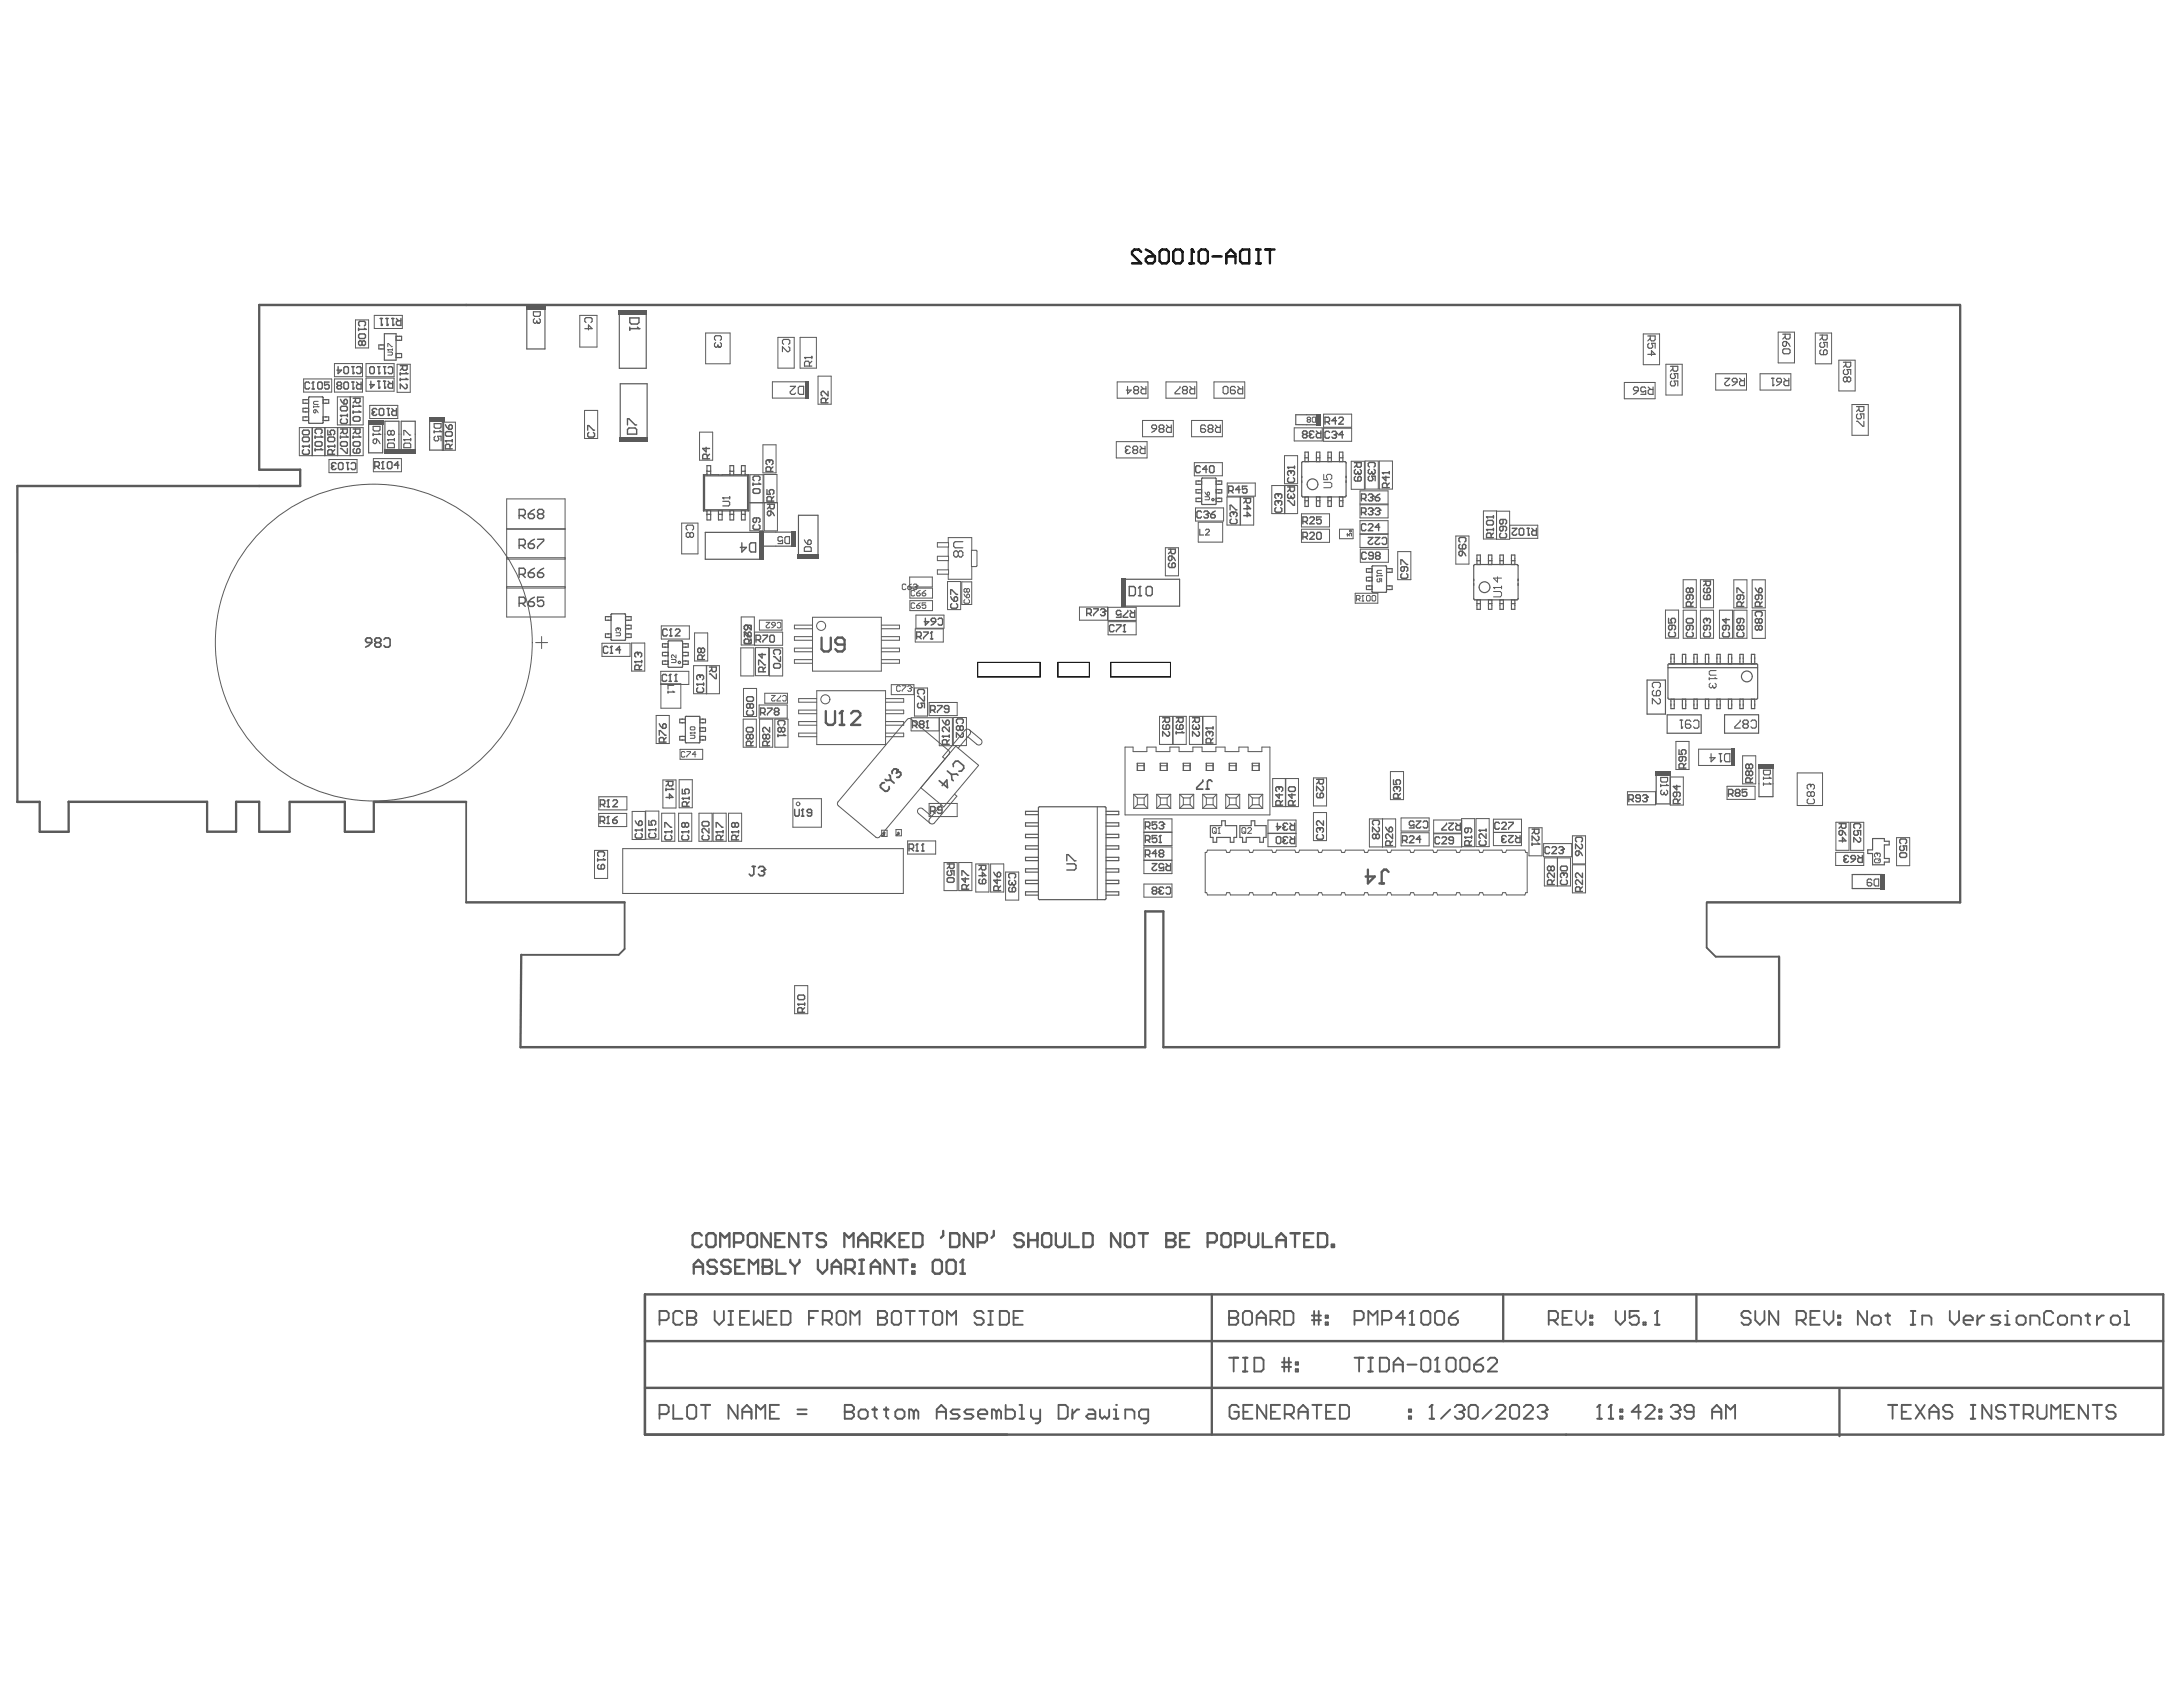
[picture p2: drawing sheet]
<svg xmlns="http://www.w3.org/2000/svg" width="279mm" height="216mm" viewBox="0 0 279 216" stroke-linecap="round" stroke-linejoin="round" font-family="sans-serif">
<path d="M125.1 84.8h8v1.8h-8zM135.4 84.8h4v1.8h-4zM142.2 84.8h7.6v1.8h-7.6z" fill="none" stroke="#000" stroke-width=".13"/>
<path d="M59.7 102.6v12.9M79.9 115.5v5.9l-.7 .8h-12.5M218.4 115.5v5.8l1.2 1.1h8.1" fill="none" stroke="#5a5a5a" stroke-width=".24"/>
<g fill="none" stroke="#5a5a5a" stroke-width=".3">
<path d="M250.8 39h-217.6v21.1h5.2v2.1h-36.2v40.4h2.9v3.8h3.7v-3.8h17.7v3.8h3.7v-3.8h3v3.8h3.9v-3.8M250.9 39v76.5h-32.4M37.1 102.6h7M44.1 102.6v3.8h3.7v-3.8h11.9M59.7 115.5h20.2M66.7 122.2l-.1 11.8h80v-17.4h2.3v17.4h78.8v-11.6M82.5 165.7h194.4v17.9h-194.4zM82.5 177.6h194.3M82.5 171.6h194.4M155.1 165.7v17.9M192.4 165.7v5.9M217.1 165.7v5.9"/>
<path d="M235.4 177.8v6"/>
</g>
<g fill="none" stroke="#5a5a5a" stroke-width=".13">
<path d="M38.3 54.7h8.2v3.6h-8.2zM38.9 48.5h3.6v1.7h-3.6zM39.9 54.7v3.6M40 54.7v3.6M41.6 54.7v3.6M42.1 58.8h3.6v1.7h-3.6zM42.8 46.5h3.6v1.7h-3.6zM42.8 48.5h3.6v1.7h-3.6zM43.2 50.8h3.3v3.6h-3.3zM43.2 54.7v3.6M44.8 50.8v3.6M44.8 54.7v3.6"/>
<path d="M44.9 50.8v3.6M44.9 54.7v3.6M45.5 40.9h1.7v3.6h-1.7zM46.8 46.5h3.6v1.7h-3.6zM46.8 48.4h3.6v1.7h-3.6zM47.3 51.9h3.6v1.7h-3.6zM47.8 58.7h3.6v1.7h-3.6zM47.9 40.4h3.6v1.6h-3.6zM50.8 46.6h1.7v3.6h-1.7zM56.6 54h1.7v3.6h-1.7zM74.2 40.4h2.2v4h-2.2zM74.8 52.5h1.7v3.6h-1.7z"/>
<path d="M89.5 55.3h1.7v3.6h-1.7zM90.3 42.6h3.1v4h-3.1zM97.6 56.9h1.7v3.6h-1.7zM98.9 48.9h4.2v2h-4.2zM99.6 43.2h2v3.9h-2zM102.4 43.2h2.1v3.9h-2.1zM104.7 48.1h1.7v3.6h-1.7zM142.9 56.5h3.9v2.1h-3.9zM143 48.9h3.9v2.1h-3.9zM146.2 53.8h4v2.1h-4zM149.2 48.9h4v2.1h-4zM152.5 53.8h3.9v2.1h-3.9z"/>
<path d="M152.9 59.2h3.6v1.7h-3.6zM155.4 48.9h3.9v2.1h-3.9zM164.4 58.3h1.7v3.6h-1.7zM165.6 54.8h3.6v1.6h-3.6zM169.4 53h3.6v1.7h-3.6zM169.4 54.8h3.6v1.7h-3.6zM172.9 59h1.7v3.6h-1.7zM174.7 59h1.7v3.6h-1.7zM176.5 59h1.7v3.6h-1.7zM207.9 48.9h3.9v2.1h-3.9zM210.3 42.7h2.1v4h-2.1zM213.2 46.6h2.1v4h-2.1z"/>
<path d="M219.6 47.8h3.9v2.1h-3.9zM225.3 47.8h3.9v2.1h-3.9zM227.6 42.5h2.1v3.9h-2.1zM232.3 42.6h2.1v4h-2.1zM235.4 46.1h2v3.9h-2zM237 51.8h2.1v3.9h-2.1zM2.2 62.2v8.5M64.8 67.7h7.5M64.8 63.8h7.5v15.2h-7.5zM64.8 75.3h7.5M64.8 75.1h7.5M64.8 71.4h7.5"/>
<path d="M64.8 71.6h7.5M87.2 66.9h2.1v4h-2.1zM94.9 79h1.6v3.5h-1.6zM96 60.8h1.7v7.1h-1.7zM96 64.3h1.7M97.2 79.4h2.9v1.2h-2.9zM97.8 60.7h1.6v3.6h-1.6zM97.8 64.3h1.7v3.6h-1.7zM104 79h8.8v6.9h-8.8zM116.4 73.8h2.9v1.3h-2.9zM116.5 75.3h2.9v1.2h-2.9zM116.5 76.9h2.9v1.2h-2.9z"/>
<path d="M117.2 78.7h3.6v1.7h-3.6zM120 69.5h1.4v.5h-1.4zM120 71.2h1.4v.5h-1.4zM120 72.9h1.4v.6h-1.4zM121.3 74.4h1.7v3.6h-1.7zM121.4 69.5v-.7h3v1.6M121.4 70v1.2M121.4 71.7v1.2M123.1 74.5h1.3v2.9h-1.3zM124.4 72.5v1.6h-3v-.6M124.9 70.4h-.6v2.1h.6M125 70.5v1.9"/>
<path d="M138.2 77.7h3.6v1.7h-3.6zM141.8 77.7h3.6v1.7h-3.6zM141.8 79.6h3.6v1.6h-3.6zM149.2 70.1h1.6v3.6h-1.6zM153 65h3.6v1.7h-3.6zM153.4 66.8h3.1v2.6h-3.1zM157 63.6h1.7v3.6h-1.7zM157.1 61.8h3.6v1.7h-3.6zM158.8 63.6h1.7v3.6h-1.7zM162.8 62.1h3.3v3.6h-3.3zM164.4 62.1v3.6M164.5 62.1v3.6"/>
<path d="M166.6 67.7h3.6v1.7h-3.6zM166.6 65.8h3.6v1.6h-3.6zM171.4 67.7h1.8v1.2h-1.8zM173.4 75.9h2.9v1.3h-2.9zM174.1 62.8h3.6v1.7h-3.6zM174.1 64.6h3.6v1.7h-3.6zM174.1 66.6h3.6v1.7h-3.6zM174.1 68.4h3.6v1.7h-3.6zM174.1 70.3h3.6v1.7h-3.6zM178.9 70.6h1.7v3.6h-1.7zM186.3 68.6h1.7v3.6h-1.7zM191.5 65.4h1.7v3.6h-1.7v-3.6h-1.6v3.6h1.6"/>
<path d="M193.2 67.2h3.6v1.7h-3.6M213.2 78.1h1.6v3.6h-1.6zM215.4 74.2h1.7v3.6h-1.7zM215.4 78.1h1.7v3.6h-1.7zM217.6 74.2h1.7v3.6h-1.7zM217.6 78.1h1.7v3.6h-1.7zM220.1 78.1h1.6v3.6h-1.6zM221.9 74.2h1.7v3.6h-1.7zM221.9 78.1h1.7v3.6h-1.7zM224.3 74.2h1.6v3.6h-1.6zM224.3 78.1h1.6v3.6h-1.6zM77 82.3h3.6v1.7h-3.6z"/>
<path d="M80.8 82.3h1.7v3.6h-1.7zM84 91.6h1.7v3.6h-1.7zM84.6 85.9h3.6v1.7h-3.6zM84.6 87.5h2.5v3.1h-2.5zM84.6 80.1h3.6v1.7h-3.6zM84.8 99.8h1.7v3.6h-1.7zM86.9 99.8h1.7v3.6h-1.7zM87 95.9h2.9v1.3h-2.9zM88.8 85.2h3.3v3.6h-3.3zM88.9 81h1.7v3.6h-1.7zM90.4 85.2v3.6M94.8 82.9h1.7v3.6h-1.7z"/>
<path d="M95.1 92h1.7v3.6h-1.7zM95.2 88.1h1.6v3.6h-1.6zM96.6 80.9h3.6v1.7h-3.6zM96.7 82.9h1.7v3.6h-1.7zM97.2 90.2h3.6v1.7h-3.6zM97.2 92h1.7v3.6h-1.7zM97.9 88.7h2.9v1.3h-2.9zM98.5 82.9h1.7v3.6h-1.7zM99.2 92h1.7v3.6h-1.7zM104 80h-2.3v.5h2.3M104 81.5h-2.3v.4h2.3M104 82.9h-2.3v.5h2.3"/>
<path d="M104 84.4h-2.3v.5h2.3M104.5 89.4h-2.3v.5h2.3M104.5 90.9h-2.3v.4h2.3M104.5 92.3h-2.3v.5h2.3M104.5 93.8h-2.3v.5h2.3M104.5 88.4h8.8v6.9h-8.8zM112.8 80h2.3v.5h-2.3M112.8 81.5h2.3v.4h-2.3M112.8 82.9h2.3v.5h-2.3M112.8 84.4h2.3v.5h-2.3M113.4 89.4h2.3v.5h-2.3M113.4 90.9h2.3v.4h-2.3"/>
<path d="M113.4 92.3h2.3v.5h-2.3M113.4 93.8h2.3v.5h-2.3M114.1 87.6h2.9v1.3h-2.9zM116.1 92.1l-8.8 10.5M116.6 92l4.8 4M117 88h1.7v3.6h-1.7zM117.1 80.5h3.6v1.7h-3.6zM118.9 89.9h3.6v1.7h-3.6zM120.2 91.9h-3.6v1.6h3.6M120.2 91.8h1.7v3.6h-1.7zM122 91.8h1.7v3.6h-1.7zM123.5 93.5l-2.9 3.4 .4 .2"/>
<path d="M123.9 94.3l1.1 1M124.1 93.4l1.4 1.2M124.1 94l-1.5 1.8M125.1 84.8h8v1.8h-8zM135.4 84.8h4v1.8h-4zM142.2 84.8h7.6v1.8h-7.6zM144 95.6h1v.6h1.8v-.6h1.2v.6h1.7v-.6h1.2v.6h1.8v-.6h1.2v.6h1.7v-.6h1.2v.6h1.8v-.6h1.1v.6h1.8v-.6h1v8.7h-18.5zM145.5 97.7h1v.9h-1zM145.6 98h.8M145.6 97.7v.9M146.4 97.7v.9M148.4 91.7h1.7v3.6h-1.7z"/>
<path d="M148.5 97.7h.9v.9h-.9zM148.5 98h.8M148.5 97.7v.9M149.3 97.7v.9M150.1 91.7h1.7v3.6h-1.7zM151.4 97.7h1v.9h-1zM151.5 98h.8M151.5 97.7v.9M152.2 91.7h1.7v3.6h-1.7zM152.3 97.7v.9M154 91.7h1.6v3.6h-1.6zM154.4 97.7h.9v.9h-.9z"/>
<path d="M154.4 98h.8M154.4 97.7v.9M155.2 97.7v.9M157.3 97.7h.9v.9h-.9zM157.4 98h.8M157.4 97.7v.9M158.2 97.7v.9M160.3 97.7h.9v.9h-.9zM160.3 97.7v.9M160.3 98h.8M161.1 97.7v.9M162.9 99.6h3.3v3.6h-3.3z"/>
<path d="M164.5 99.6v3.6M164.6 99.6v3.6M168.1 99.6h1.7v3.5h-1.7zM178 98.7h1.6v3.6h-1.6zM213.8 99.4h1.6v3.6h-1.6zM214.5 94.9h1.7v3.6h-1.7zM217.4 95.9h4.3v2.1h-4.3zM223 96.7h1.7v3.6h-1.7zM230 98.9h3.3v4.2h-3.3zM76.1 108.8h1.7v3.6h-1.7zM76.6 104.1h3.6v1.7h-3.6zM76.6 102h3.6v1.6h-3.6z"/>
<path d="M79.7 108.6h35.9v5.7h-35.9zM80.9 103.8h1.7v3.6h-1.7zM82.6 103.8h1.7v3.6h-1.7zM84.7 104.1h1.7v3.6h-1.7zM86.9 104.1h1.6v3.6h-1.6zM89.5 104.1h1.6v3.6h-1.6zM91.3 104.1h1.6v3.6h-1.6zM93.2 104.1h1.7v3.6h-1.7zM101.5 102.2h3.6v3.7h-3.6zM107.3 103.1l4.8 4M112.8 106.2h.7v.8h-.7zM114.7 106.2h.7v.8h-.7z"/>
<path d="M116.2 107.6h3.6v1.7h-3.6zM117.6 104.1l1.4 1.3M117.9 100.8l2.9 2.5 4.5-5.4-3-2.4-9.7 11.6M118.1 103.5l1.1 1M118.9 102.8h3.6v1.7h-3.6zM120.5 103l-1.5 1.8M120.8 110.4h1.7v3.6h-1.7zM122.2 101.6l.3 .3-2.9 3.4M122.7 110.4h1.7v3.6h-1.7zM124.9 110.6h1.7v3.6h-1.7zM126.8 110.6h1.7v3.6h-1.7zM128.7 111.6h1.7v3.6h-1.7z"/>
<path d="M140.4 103.3v11.8M145.1 103.5h1.8M145.1 101.7h1.8M145.1 101.7v1.8M145.1 101.7l.5 .4M145.6 103h.8M145.6 102.1h.8M145.6 102.1v.9M145.6 103l-.5 .5M146.4 104.8h3.6v1.7h-3.6zM146.4 106.5h3.6v1.7h-3.6zM146.4 108.4h3.6v1.7h-3.6z"/>
<path d="M146.4 110.1h3.6v1.7h-3.6zM146.4 113.1h3.6v1.7h-3.6zM146.4 102.1v.9M146.4 103l.5 .5M146.9 101.7l-.5 .4M146.9 101.7v1.8M148 103.5h1.8M148 101.7h1.8M148 101.7v1.8M148 101.7l.5 .4M148.5 103h.9M148.5 102.1h.9"/>
<path d="M148.5 102.1v.9M148.5 103l-.5 .5M149.4 102.1v.9M149.4 103l.4 .5M149.8 101.7v1.8M149.8 101.7l-.4 .4M151 103.5h1.8M151 101.7h1.8M151 101.7l.5 .4M151 101.7v1.8M151.5 103h.8M151.5 102.1h.8"/>
<path d="M151.5 103l-.5 .5M151.5 102.1v.9M152.3 102.1v.9M152.3 103l.5 .5M152.8 101.7v1.8M152.8 101.7l-.5 .4M153.9 103.5h1.8M153.9 101.7h1.8M153.9 101.7l.5 .4M153.9 101.7v1.8M154.3 109.1h.1l.1-.3h2.4l.1 .3h.4l.1-.3h2.3l.2 .3h.3l.1-.3h2.4l.1 .3h.4l.1-.3h2.3l.1 .3h.4l.1-.3h2.4l.1 .3h.4l.1-.3h2.3l.1 .3h.4l.1-.3h2.4l.1 .3h.3l.2-.3h2.3l.1 .3h.4l.1-.3h2.4l.1 .3h.3l.1-.3h2.4l.1 .3h.4l.1-.3h2.3l.1 .3h.4l.1-.3h2.4l.1 .3h.4l.1-.3h2.3l.1 .3h.4l.1-.3h2.4l.1 .3h.2v5.1h-.2l-.1 .3h-2.4l-.1-.3h-.4l-.1 .3h-2.3l-.1-.3h-.4l-.1 .3h-2.4l-.1-.3h-.4l-.1 .3h-2.3l-.1-.3h-.4l-.1 .3h-2.4l-.1-.3h-.3l-.1 .3h-2.4l-.1-.3h-.4l-.1 .3h-2.3l-.2-.3h-.3l-.1 .3h-2.4l-.1-.3h-.4l-.1 .3h-2.3l-.1-.3h-.4l-.1 .3h-2.4l-.1-.3h-.4l-.1 .3h-2.3l-.1-.3h-.4l-.1 .3h-2.4l-.1-.3h-.3l-.2 .3h-2.3l-.1-.3h-.4l-.1 .3h-2.4l-.1-.3h-.1zM154.4 103h.9"/>
<path d="M154.4 102.1h.9M154.4 103l-.5 .5M154.4 102.1v.9M155.3 102.1v.9M155.3 103l.4 .5M155.7 101.7v1.8M155.7 101.7l-.4 .4M156.9 101.7l.4 .4M156.9 103.5h1.8M156.9 101.7v1.8M156.9 101.7h1.8M157.3 103h.9"/>
<path d="M157.3 102.1h.9M157.3 103l-.4 .5M157.3 102.1v.9M158.2 103l.5 .5M158.2 102.1v.9M158.7 101.7l-.5 .4M158.7 101.7v1.8M159.8 101.7l.5 .4M159.8 101.7v1.8M159.8 103.5h1.8M159.8 101.7h1.8M160.3 103l-.5 .5"/>
<path d="M160.3 103h.9M160.3 102.1v.9M160.3 102.1h.9M161.2 102.1v.9M161.2 103l.4 .5M161.6 101.7v1.8M161.6 101.7l-.4 .4M162.3 104.9h3.6v1.7h-3.6zM162.3 106.7h3.6v1.7h-3.6zM168.1 104h1.7v3.6h-1.7zM175.3 104.8h3.3v3.6h-3.3zM176.9 104.8v3.6"/>
<path d="M179.3 104.7h3.6v1.7h-3.6zM179.3 106.6h3.6v1.7h-3.6zM183.5 104.9h3.6v1.7h-3.6zM187.1 108.4v-3.6h1.6v3.6h-5.2v-1.7h3.6v1.7M188.9 104.8h1.7v3.6h-1.7zM191.1 104.8h3.6v3.4h-3.6zM191.1 106.5h3.6M195.7 105.9h1.7v3.6h-1.7zM197.6 108h3.6v1.6h-3.6zM197.7 109.8h3.3v3.6h-3.3zM199.3 109.8v3.6M201.3 107h1.6v3.6h-1.6z"/>
<path d="M201.3 110.7h1.6v3.6h-1.6zM208.3 101.3h3.6v1.7h-3.6zM221 100.6h3.6v1.7h-3.6zM234.9 109.1h3.6v1.7h-3.6zM235 105.2h1.7v3.6h-1.7zM236.9 105.2h1.6v3.6h-1.6zM242.7 107.2h1.7v3.6h-1.7zM101.7 126.1h1.7v3.6h-1.7z"/>
</g>
<g fill="none" stroke="#000" stroke-width=".3">
<path d="M146.1 32.2l-.3-.3h-.6l-.3 .3v.3l1.2 1.2h-1.2M146.6 33.1l.3-.3h.9v.6l-.3 .3h-.6l-.3-.3zM146.6 31.9l.6 .3 .6 .6M148.4 32.2l.3-.3h.6l.3 .3v1.2l-.3 .3h-.6l-.3-.3zM150.2 32.2l.3-.3h.6l.3 .3v1.2l-.3 .3h-.6l-.3-.3zM152.2 33.7h.6M152.8 32.2l-.3-.3v1.8M153.4 32.2l.3-.3h.6l.3 .3v1.2l-.3 .3h-.6l-.3-.3zM155.2 32.8h1.2M156.9 33.7v-1.2l.6-.6 .6 .6v1.2M156.9 32.8h1.2M158.7 32.2l.3-.3h.9v1.8h-.9l-.3-.3z"/>
<path d="M160.8 31.9h.6M160.8 33.7h.6M161.1 31.9v1.8M161.9 31.9h1.2M162.5 31.9v1.8"/>
</g>
<circle cx="152.5" cy="31.9" r=".15" fill="#000"/>
<g fill="none" stroke="#5a5a5a" stroke-width=".15">
<path d="M67.4 39.2v5.5h2.3v-5.5M39.5 53.4h-.7v.4h.7M39.5 51.1h-.7v.5h.7M39.5 50.9v3.2M39.5 52.3h-.7v.4h.7M39.6 50.8h1.7M39.6 54.2h1.7M41.4 53.4h.7v.4h-.7M41.4 51.1h.7v.5h-.7M41.4 50.9v3.2M47.2 54.1v3.9h1.8v-3.9M49.2 42.7h1.5v3.4h-1.5z"/>
<path d="M49.2 44.1h-.7v.6h.7M49.3 57.8v-3.9h1.8v3.9M50.7 45.2h.7v.6h-.7M50.7 43h.7v.6h-.7M51.3 57.8v-3.9h1.8v3.9M55 53.7v3.9h1.8v-3.9M79.3 40v7.1h3.4v-7.1M79.4 56.2v-7.1h3.4v7.1M166.6 59.2v4.3M166.8 59.1h5.3M167 58.6h.5M167 59.1v-1.2h.5v1.2"/>
<path d="M168.5 58.6h.4M168.5 59.1v-1.2h.4v1.2M168.9 53.1h-3.1v1.2l3.1 .1M170 58.6h.4M170 59.1v-1.2h.4v1.2M171.4 59.1v-1.2h.5v1.2M171.4 58.6h.5M172.3 59.2v4.3M78.2 78.9h-.7v.5h.7M78.2 78.6v3.3M78.3 78.6h1.7M80.1 78.9h.7v.5h-.7"/>
<path d="M80.1 78.6v3.3M90 65.4h5.8M90 60.7h5.8M90 60.7l.2 .2M90 60.7v4.7M90.2 65.2l-.2 .2M90.2 60.9v4.3M90.2 65.2h5.5M90.2 60.9h5.5M90.5 65.4v1.1h.5v-1.1M90.5 65.8h.5M90.5 60.8v-1.2h.5v1.2"/>
<path d="M90.5 60.3h.5M92 65.4v1.1h.4v-1.1M92 65.8h.4M92 60.7v.1M92.4 60.7v.1M93.4 65.4v1.1h.5v-1.1M93.4 60.8v-1.2h.5v1.2M93.4 65.8h.5M93.4 60.3h.5M94.9 65.4v1.1h.5v-1.1M94.9 60.8v-1.2h.5v1.2M94.9 65.8h.5"/>
<path d="M94.9 60.3h.5M95.7 65.2l.1 .2M95.7 60.9v4.3M95.8 60.7l-.1 .2M95.8 60.7v4.7M97.4 68.1h-7.1v3.5h7.1M101.5 68.1h-3.8v1.8h3.8M102.2 71.1v-5.2h2.5v5.2M143.9 74.1h7.1v3.5h-7.1M153.8 63.8h-.7v.4h.7M153.8 62.7h-.7v.4h.7M153.8 61.6h-.7v.4h.7"/>
<path d="M153.8 61.3v3.2M153.9 64.6h1.7M153.9 61.2h1.7M155.7 61.6h.7v.4h-.7M155.7 62.7h.7v.4h-.7M155.7 63.8h.7v.4h-.7M155.7 61.3v3.2M166.8 63.6h5.3M167 64.1h.5M167 63.6v1.2h.5v-1.2M168.5 64.1h.4M168.5 63.6v1.2h.4v-1.2"/>
<path d="M170 64.1h.4M170 63.6v1.2h.4v-1.2M171.4 63.6v1.2h.5v-1.2M171.4 64.1h.5M175.6 75h-.7v.4h.7M175.6 72.8h-.7v.4h.7M175.6 73.9h-.7v.4h.7M175.6 72.5v3.2M175.7 75.8h1.7M175.7 72.4h1.7M177.5 72.5v3.2M177.5 75h.7v.4h-.7"/>
<path d="M177.5 72.8h.7v.4h-.7M188.6 72.4v4.2M188.8 76.8h5.4M188.8 72.2h5.4M189 76.8v1.2h.5v-1.2M189 77.3h.5M189 72.2v-1.2h.5v1.2M189 71.8h.5M190.5 76.8v1.2h.4v-1.2M190.5 77.3h.4M190.5 72.2v-1.2h.4v1.2M190.5 71.8h.4"/>
<path d="M192 76.8v1.2h.4v-1.2M192 77.3h.4M192 72.2v-1.2h.4v1.2M192 71.8h.4M193.4 76.8v1.2h.5v-1.2M193.4 72.2v-1.2h.5v1.2M193.4 77.3h.5M193.4 71.8h.5M194.3 72.4v4.2M78.2 81.1h-.7v.5h.7M78.3 81.9h1.7M80.1 81.1h.7v.5h-.7"/>
<path d="M80.1 80h.7v.5h-.7M85.5 84.6h-.7v.4h.7M85.5 83.5h-.7v.4h.7M85.5 82.4h-.7v.4h.7M85.5 82.1v3.2M85.6 85.4h1.7M85.6 82h1.7M87.4 84.6h.7v.4h-.7M87.4 83.5h.7v.4h-.7M87.4 82.4h.7v.4h-.7M87.4 82.1v3.2M87.7 94.2h-.7v.5h.7"/>
<path d="M87.7 92h-.7v.5h.7M87.7 91.8v3.2M87.8 95.1h1.7M87.8 91.7h1.7M89.6 94.2h.7v.5h-.7M89.6 92h.7v.5h-.7M89.6 93.1h.7v.5h-.7M89.6 91.8v3.2M210.8 87h2.4v4.4h-2.4zM212 99v3.9h1.8v-3.9M213.4 91.5h4.3v2.3h-4.3zM213.5 85.1v4.2"/>
<path d="M213.5 85.5h11.5M213.6 85h11.2M213.6 89.5h11.2M213.7 85h11.1M213.9 89.5v1.2h.4v-1.2M213.9 85v-1.3h.4v1.3M215.3 89.5v1.2h.5v-1.2M215.3 85v-1.3h.5v1.3M216.8 89.5v1.2h.4v-1.2M216.8 85v-1.3h.4v1.3M218.3 89.5v1.2h.4v-1.2M218.3 85v-1.3h.4v1.3"/>
<path d="M219.7 89.5v1.2h.5v-1.2M219.7 85v-1.3h.5v1.3M220.7 91.5h4.4v2.3h-4.4zM221.2 89.5v1.2h.4v-1.2M221.2 85v-1.3h.4v1.3M222.7 85v-1.3h.4v1.3M222.7 89.5v1.2h.4v-1.2M224.2 89.5v1.2h.4v-1.2M224.2 85v-1.3h.4v1.3M225 85.1v4.2M225.1 98.1v3.9h1.8v-3.9M132.9 112.7h-1.6v.4h1.6"/>
<path d="M132.9 103.8h-1.6v.5h1.6M132.9 105.3h-1.6v.4h1.6M132.9 106.8h-1.6v.4h1.6M132.9 108.2h-1.6v.5h1.6M132.9 109.7h-1.6v.4h1.6M132.9 111.2h-1.6v.4h1.6M132.9 114.1h-1.6v.5h1.6M132.9 103.4v11.6M133.1 115.1h8.3M133.1 103.3h8.3M141.6 103.8h1.6v.5h-1.6M141.6 105.3h1.6v.4h-1.6"/>
<path d="M141.6 106.8h1.6v.4h-1.6M141.6 108.2h1.6v.5h-1.6M141.6 109.7h1.6v.4h-1.6M141.6 111.2h1.6v.4h-1.6M141.6 112.7h1.6v.4h-1.6M141.6 114.1h1.6v.5h-1.6M141.6 103.4v11.6M154.9 105.7h1.5v-.7h.4v.7h1.5v1.5h-.4v.6h-.4v-.6h-1.8v.6h-.4v-.6h-.4zM158.7 105.7h1.4v-.7h.5v.7h1.5v1.5h-.4v.6h-.5v-.6h-1.7v.6h-.5v-.6h-.3zM239.7 107.3h1.5v.4h.6v.4h-.6v1.8h.6v.4h-.6v.4h-1.5v-1.5h-.7v-.4h.7zM240.9 111.9h-3.8v1.8h3.8"/>
</g>
<g fill="#5a5a5a">
<path d="M240.6 111.8h.6v2h-.6z" fill-rule="evenodd"/>
<path d="M221.6 95.8h.5v2.2h-.5z" fill-rule="evenodd"/>
<path d="M143.5 74h.6v3.7h-.6z" fill-rule="evenodd"/>
<path d="M103.1 48.8h.5v2.2h-.5z" fill-rule="evenodd"/>
<path d="M101.2 68h.6v2h-.6z" fill-rule="evenodd"/>
<path d="M97.2 68h.5v3.7h-.5z" fill-rule="evenodd"/>
<path d="M225 97.8h2v.6h-2z" fill-rule="evenodd"/>
<path d="M102.1 70.9h2.7v.6h-2.7z" fill-rule="evenodd"/>
<path d="M67.3 39h2.6v.6h-2.6z" fill-rule="evenodd"/>
<path d="M54.9 53.5h2v.5h-2z" fill-rule="evenodd"/>
<path d="M49.2 57.5h2v.6h-2z" fill-rule="evenodd"/>
<path d="M168.5 53h.6v1.4h-.6z" fill-rule="evenodd"/>
<path d="M47.1 53.8h2v.6h-2z" fill-rule="evenodd"/>
<path d="M51.2 57.5h2v.6h-2z" fill-rule="evenodd"/>
<path d="M211.9 98.7h2v.6h-2z" fill-rule="evenodd"/>
<path d="M79.3 56h3.6v.6h-3.6z" fill-rule="evenodd"/>
<path d="M79.2 39.7h3.6v.5h-3.6z" fill-rule="evenodd"/>
</g>
<g fill="none" stroke="#5a5a5a" stroke-width=".24">
<path d="M239 167.8v1.7l-1.2-1.7v1.7M239.8 168.4h.6l.3 .3v.5l-.3 .3h-.6l-.3-.3v-.5zM241.3 168.4h.6M241.6 168.1v1.1l.3 .3M244.6 169.5h.5M244.6 167.8h.5M244.8 167.8v1.7M246 169.5v-1.1h.9l.3 .3v.8M249.6 167.8v1.2l.5 .5 .6-.5v-1.2M251.3 169h1.2v-.3l-.3-.3h-.6l-.3 .3v.5l.3 .3h.6M253.1 168.4v1.1M254 168.4h-.3l-.6 .6"/>
<path d="M256 168.4h-.9l-.2 .3 .2 .3h.6l.3 .2-.3 .3h-.8M256.6 169.5h.6M256.6 168.4h.3v1.1M256.9 167.8h.1M258.1 168.7l.3-.3h.6l.3 .3v.5l-.3 .3h-.6l-.3-.3zM259.9 169.5v-1.1h.8l.3 .3v.8M262.8 168.1l-.3-.3h-.6l-.3 .3v1.1l.3 .3h.6l.3-.3M263.4 168.7l.3-.3h.6l.3 .3v.5l-.3 .3h-.6l-.3-.3zM265.2 169.5v-1.1h.8l.3 .3v.8M266.9 168.4h.6M267.2 168.1v1.1l.3 .3M268.4 168.4v1.1"/>
<path d="M269.3 168.4h-.3l-.6 .6M270.2 168.7l.2-.3h.6l.3 .3v.5l-.3 .3h-.6l-.2-.3zM271.9 169.5h.6M271.9 167.8h.3v1.7"/>
</g>
<g fill="none" stroke="#5a5a5a" stroke-width=".13">
<path d="M40.1 52v.2M40.1 52.5l.3-.1v.3l-.1 .1-.2-.1zM40.1 52.1h.6M40.4 52.4l.3 .4M40.6 52l.1 .1M40.7 52.1h.1M40.7 51.4h-.5l-.1 .1 .1 .3h.5M49.6 44.8h.1M49.6 45.1h.5l.1 .1-.1 .2h-.5M49.6 44.8h.6M49.6 44.8l.1 .1M49.6 44.4v-.4l.6 .4"/>
<path d="M50.2 44.7v.2M172.4 68.3v.3l.2-.2h-.2M172.7 68.6l.1-.3h.2v.3M176.2 73.6v.2M176.2 73.7h.6M176.3 74.1l-.1 .1 .1 .3 .3-.1-.1-.3h.3v.4M176.7 73.6l.1 .1M176.8 73.7h.1M176.8 73h-.5l-.1 .1 .1 .3h.5M218.8 86.7v.3M218.8 86.9h.8M218.9 87.4l-.1 .2v.3l.1 .1h.2l.1-.1"/>
<path d="M219.2 87.9l.1 .1M219.2 87.7v.2M219.3 88h.1M219.5 86.7l.1 .2M219.5 87.4l.1 .2v.3l-.1 .1h-.2M219.6 86.9h.1M219.6 85.8h-.7l-.1 .2v.3l.1 .1h.7M113.1 106.7h.1M113.1 106.8v.1M113.1 106.9h.1M113.1 106.7v.1M113.1 106.8h.1"/>
<path d="M113.1 106.6h.1M113.1 106.6v.1M113.2 106.6v.1M113.2 106.6h.1M113.2 106.8h.1M113.2 106.9h.1M113.2 106.7v.1M113.2 106.8v.1M114.9 106.7h.1M114.9 106.7l.2 .1zM115 106.5v.1M115 106.5h.1"/>
<path d="M115 106.5l.1 .1v-.1M115.1 106.6l-.2 .1M115.1 106.7l-.1 .1M239.9 110l.1-.1h.5l.2 .1v.3l-.2 .1h-.5l-.1-.1zM240.2 109.2h.1M240.2 109.2l-.3 .1v.3l.1 .1M240.2 109.2l.1 .1M240.3 109.3l.1-.1 .3 .1v.3l-.2 .1M240.3 109.3v.1M240.7 109.9l-.3 .3"/>
</g>
<g fill="none" stroke="#5a5a5a" stroke-width=".15">
<path d="M68.3 39.9h.9v.4l-.2 .2h-.6l-.1-.2zM51.7 56.3h.1M51.7 56.9l.1-.2h.6l.2 .2v.4h-.9zM51.7 55.7v-.6h.1l.6 .6h.2M51.7 56.3h.9M51.7 56.3l.1 .1M52.6 56.1v.3M68.4 40.8l-.1 .1v.3l.1 .2h.2l.1-.2M68.7 41.2l.2 .2M68.7 41.1v.1M68.9 41.4h.1M69 40.8l.2 .1v.3l-.2 .2h-.1"/>
<path d="M74.8 42.1h1l-.5-.5v.6M75 41.3l-.2-.2v-.3l.2-.1h.6l.2 .1v.3l-.2 .2M91.6 43.8l-.2 .2v.3l.2 .1h.1l.2-.1M91.6 43.6l-.2-.2v-.3l.2-.1h.6l.1 .1v.3l-.1 .2M91.9 44.3l.1 .1M91.9 44.1v.2M92 44.4h.1M92.2 43.8l.1 .2v.3l-.1 .1h-.2M103 45.8h.1M103 45.8h.9M103 45.8l.1 .1M103.6 46.9v-.5l-.2-.2h-.3l-.1 .2v.5h.9"/>
<path d="M103.9 46.2l-.3 .3M103.9 45.6v.3M213.8 46.9h.9v.4l-.1 .2h-.3l-.2-.2v-.4M214 47.8l-.2 .2v.3l.2 .1h.3l.1-.1-.1-.5h.4v.6M214 48.8l-.2 .1v.3l.2 .2h.3l.1-.2-.1-.4h.4v.6M214.1 47.2l-.3 .3M228.2 42.8h.9v.4l-.1 .2h-.4l-.1-.2v-.4M228.2 44.8l.1-.2h.7l.1 .2v.3l-.1 .2h-.7l-.1-.2zM228.2 43.9l.1-.2h.3v.5l-.1 .1h-.2l-.1-.1zM228.5 43.1l-.3 .3M228.6 43.7l.5 .6M232.9 42.9h1v.5l-.2 .1h-.3l-.2-.1v-.5"/>
<path d="M233.1 43.8l-.2 .2v.3l.2 .2h.3l.1-.2-.1-.5h.5v.7M233.1 44.8l-.2 .1v.3l.2 .2h.6l.2-.2v-.3l-.2-.1h-.2l-.1 .1v.5M233.2 43.2l-.3 .3M237.6 52h1v.5l-.2 .2h-.3l-.2-.2v-.5M237.6 53.9h.2l.6 .6h.2v-.6M237.8 53l-.2 .1v.3l.2 .2h.3l.1-.2-.1-.4h.5v.6M237.9 52.3l-.3 .4M102.9 70.1l.2-.1h.6l.1 .1v.5h-.9zM102.9 69.1l.5 .6M103.4 69.2l.1-.1h.2l.1 .1v.3l-.1 .2h-.3zM122.6 70.7l-.1-.2h-.2l-.2 .2v.4l.2 .2h.2l.1-.2M122.6 70.7l.2-.2h.2l.2 .2v.4l-.2 .2h-.2l-.2-.2"/>
<path d="M122.6 70.7v.4M123.2 69.3h-.9l-.2 .2v.4l.2 .2h.9M211.7 88l-.2-.2v-.3l.2-.2h.6l.2 .2v.3l-.2 .2M211.7 88.4l-.2 .1v.4l.2 .1h.6l.2-.1v-.4l-.2-.1h-.1l-.2 .1v.5M212.3 89.4l.2 .2v.3l-.2 .2h-.1l-.7-.7v.7M225.7 98.6h.9v.4l-.2 .2h-.5l-.2-.2zM225.7 99.5v.2M225.7 99.6h.9M226.4 99.5l.2 .1M226.6 99.6h.1M225.7 100.2v.3M225.7 100.3h.9"/>
<path d="M226.4 100.2l.2 .1M226.6 100.3h.1"/>
</g>
<g fill="none" stroke="#5a5a5a" stroke-width=".18">
<path d="M42 57.1h.1M42 56.1l.1-.2h.6l.1 .2v.3l-.1 .1h-.6l-.1-.1zM42 55.1v.5h.4l-.2-.3v-.1l.2-.1h.3l.1 .1v.3l-.1 .1M42 57.1h.8M42 57.1l.1 .2M42.5 58.1v-.4l-.1-.1h-.3l-.1 .1v.4h.8M42.8 57.6l-.3 .2M42.8 57v.3M75.2 55.1v-.6h.2l.6 .6h.1M75.4 55.4l-.2 .1v.3l.2 .1h.6l.1-.1v-.3l-.1-.1M164.8 59.8h.1M164.8 59.8h.9"/>
<path d="M164.8 59.8l.1 .2M165.7 59.7v.3M96.4 61.8v.3M96.4 62.7l.1-.2h.6l.2 .2v.3l-.2 .1h-.6l-.1-.1zM96.4 62h.9M96.5 67.2l-.1 .1v.3l.1 .2h.6l.2-.2v-.3l-.2-.1M96.5 61.5l-.1-.1v-.3l.1-.2h.6l.2 .2v.3l-.2 .1M96.8 66.3v.4l-.1 .2h-.2l-.1-.2v-.3l.1-.1h.6l.2 .1v.3l-.2 .2M97.1 61.8l.2 .2M97.3 62h.1M98.2 62.7v.6h.4l-.1-.5 .1-.1h.3l.1 .1v.3l-.1 .2M98.7 64.1v-.4l-.1-.2h-.3l-.1 .2v.4h.8"/>
<path d="M99 63.5l-.3 .3M121.7 76.1v-.6h.1l.6 .6h.2M121.7 76.4l.4 .6M121.8 77.3l-.1 .1v.3l.1 .1h.6l.2-.1v-.3l-.2-.1M122.1 76.5l.2-.1h.1l.2 .1v.3l-.2 .2h-.3zM157.4 65.3v-.6h.2l.6 .6h.1M157.6 66.4l-.2 .2v.3l.2 .1h.6l.1-.1v-.3l-.1-.2M157.7 65.5h.1M157.7 65.5h-.1l-.2 .2v.3l.2 .1M157.7 65.5l.2 .2M157.9 65.7l.1-.2h.2l.1 .2v.3l-.1 .1M157.9 65.7v.1"/>
<path d="M164.8 62.3h.9v.5l-.2 .1h-.3l-.1-.1v-.5M164.8 64.1h.1l.6 .6h.2v-.6M164.9 61.1l-.1 .2v.3l.1 .1h.6l.2-.1v-.3l-.2-.2M164.9 63.2l-.1 .1v.3l.1 .2h.2l.1-.2M165.1 60.3h.1M165.1 62.6l-.3 .3M165.1 60.3h-.2l-.1 .1v.3l.1 .1M165.1 60.3l.1 .1M165.2 60.4l.2-.1h.1l.2 .1v.3l-.2 .1M165.2 63.6l.2 .2M165.2 60.4v.2M165.2 63.5v.1"/>
<path d="M165.4 63.8h.1M165.5 63.2l.2 .1v.3l-.2 .2h-.1M190.3 67.8h.1M190.3 66.2h.1M190.3 66.7l.1-.1h.6l.1 .1v.3l-.1 .2h-.6l-.1-.2zM190.3 67.8h.8M190.3 67.8l.1 .1M190.3 66.2h.8M190.3 66.2l.1 .1M190.8 68.8v-.4l-.1-.2h-.3l-.1 .2v.4h.8M191.1 68.2l-.3 .3M191.1 66v.3"/>
<path d="M191.1 67.6v.3M213.6 79.1v.6h.4l-.1-.3v-.1l.1-.2h.3l.1 .2v.3l-.1 .1M215.8 79.3l.2-.1h.6l.1 .1v.3l-.1 .1h-.6l-.2-.1zM216.3 75.4l-.2-.1h-.1l-.2 .1v.3l.2 .1h.1l.2-.1M216.3 76.1v.5l-.2 .1h-.1l-.2-.1v-.3l.2-.2h.6l.1 .2v.3l-.1 .1M216.3 75.4l.1-.1h.2l.1 .1v.3l-.1 .1h-.2l-.1-.1M216.3 75.4v.3M216.4 77.6v-.4l-.1-.2h-.3l-.2 .2v.4h.9M216.7 77l-.3 .3M84.4 94.1v-.6h.1l.6 .6h.2M84.4 92.6l.4 .6M85 95v-.5l-.2-.1h-.3l-.1 .1v.5h.9"/>
<path d="M85 92.6h.1l.2 .2v.3l-.2 .1h-.3v-.4zM85.3 94.4l-.3 .3M89.2 87.6h.1M89.2 87.6h.9M89.2 87.6l.1 .1M89.3 88l-.1 .2v.3l.1 .1h.6l.2-.1v-.3l-.2-.2M89.5 86.4h.1M89.5 86.4h-.2l-.1 .1v.3l.1 .2M89.5 86.4l.1 .1M89.6 86.5l.2-.1h.1l.2 .1v.3l-.2 .2M89.6 86.5v.2M89.7 83.1l-.1-.2h-.2l-.1 .2v.3l.1 .1h.2l.1-.1"/>
<path d="M89.7 83.1l.2-.2h.1l.2 .2v.3l-.2 .1h-.1l-.2-.1M89.7 83.1v.3M89.9 84.4v-.4l-.2-.2h-.3l-.1 .2v.4h.9M90.1 87.4v.3M90.2 83.8l-.3 .3M99 84h.2l.5 .6h.2v-.6M99.2 83.7l-.2-.1v-.3l.2-.1h.5l.2 .1v.3l-.2 .1M99.2 84.9h.5l.2 .2v.3l-.2 .1h-.5l-.2-.1v-.3zM117.4 89.1h.2l.6 .6h.1v-.6M117.6 88.8l-.2-.1v-.3l.2-.2h.6l.1 .2v.3l-.1 .1M117.6 90l-.2 .1v.3l.2 .2h.3l.1-.2-.1-.4h.4v.6M122.6 92.6l-.2-.2v-.2l.2-.2h.5l.2 .2v.2l-.2 .2"/>
<path d="M122.9 93l.1-.1h.1l.2 .1v.3l-.2 .2h-.1l-.1-.2M122.9 93l-.2-.1h-.1l-.2 .1v.3l.2 .2h.1l.2-.2M122.9 93v.3M123.1 93.8l.2 .1v.3l-.2 .2h-.1l-.6-.6v.6M150.5 91.9h.9v.4l-.1 .1h-.3l-.2-.1v-.4M150.5 93.6v.3M150.5 93.8h.9M150.7 92.7l-.2 .2v.3l.2 .1h.6l.1-.1v-.3l-.1-.2h-.2l-.1 .2v.4M150.8 92.2l-.3 .2M151.3 93.6l.1 .2M151.4 93.8h.1M152.6 91.9h.9v.4l-.1 .1h-.3l-.2-.1v-.4"/>
<path d="M152.8 92.7l-.2 .2v.3l.2 .1h.1l.2-.1M152.9 92.2l-.3 .2M153.1 93.2l.1 .1M153.1 93v.2M153.2 93.3h.1M153.4 92.7l.1 .2v.3l-.1 .1h-.2M153.4 93.6l.1 .2v.3l-.1 .1h-.2l-.6-.6v.6M178.4 99.8v.6h.4l-.1-.3v-.1l.1-.2h.3l.1 .2v.2l-.1 .2M213.7 80.9l-.1 .2v.2l.1 .2h.6l.1-.2v-.2l-.1-.2M214 80v.5l-.1 .1h-.2l-.1-.1v-.3l.1-.2h.6l.1 .2v.3l-.1 .1M216 80.9l-.2 .2v.3l.2 .1h.6l.1-.1v-.3l-.1-.2M216.3 80v.5l-.2 .1h-.1l-.2-.1v-.3l.2-.2h.6l.1 .2v.3l-.1 .1"/>
<path d="M223.9 97.9l-.2-.1h-.1l-.2 .1v.3l.2 .2h.1l.2-.2M223.9 98.8l-.2-.1h-.1l-.2 .1v.3l.2 .2h.1l.2-.2M223.9 98.8l.1-.1h.2l.1 .1v.3l-.1 .2h-.2l-.1-.2M223.9 97.9l.1-.1h.2l.1 .1v.3l-.1 .2h-.2l-.1-.2M223.9 97.9v.3M223.9 98.8v.3M224.3 99.6l-.3 .2M91.7 106.5h.1M91.7 106.5h.8M91.7 105.9v-.6h.1l.6 .6h.1M91.7 106.5l.1 .1M92.3 107.5v-.5l-.2-.1h-.3l-.1 .1v.5h.8"/>
<path d="M92.5 106.9l-.2 .3M92.5 106.3v.3M93.6 106.5h.1M93.6 106.5l.2 .1M93.6 106.5h.9M94.1 105.4l-.2-.1h-.1l-.2 .1v.3l.2 .2h.1l.2-.2M94.1 105.4l.1-.1h.2l.1 .1v.3l-.1 .2h-.2l-.1-.2M94.1 105.4v.3M94.2 107.5v-.5l-.1-.1h-.3l-.2 .1v.5h.9M94.5 106.9l-.3 .3M94.5 106.3v.3M129.3 112.4l-.2-.2v-.3l.2-.1h.5l.2 .1v.3l-.2 .2"/>
<path d="M129.3 113.5l-.2 .2v.3l.2 .1h.5l.2-.1v-.3l-.2-.2h-.1l-.2 .2v.4M129.3 112.7l-.2 .1v.3l.2 .2h.1l.1-.2M129.5 113.1l.2 .2M129.5 113v.1M129.7 113.3h.1M129.8 112.7l.2 .1v.3l-.2 .2h-.1M178.7 100.7h.1M178.7 100.7h-.2l-.1 .1v.3l.1 .2M178.7 100.7l.1 .1M178.8 100.8l.1-.1h.2l.1 .1v.3l-.1 .2M178.8 100.8v.2M178.9 102.2v-.5l-.1-.1h-.3l-.1 .1v.5h.8"/>
<path d="M179.2 101.6l-.3 .3M199.7 111l.2-.1h.6l.1 .1v.3l-.1 .1h-.6l-.2-.1zM199.9 112.6l-.2 .2v.3l.2 .1h.6l.1-.1v-.3l-.1-.2M200 111.7h.1M200 111.7h-.1l-.2 .2v.3l.2 .1M200 111.7l.2 .2M200.2 111.9l.1-.2h.2l.1 .2v.3l-.1 .1M200.2 111.9v.1M214.6 101.4v.4l-.1 .2h-.2l-.1-.2v-.3l.1-.1h.6l.1 .1v.3l-.1 .2M214.6 100.5v.6l-.4-.5h.8M214.8 102.9v-.5l-.2-.1h-.3l-.1 .1v.5h.8M215 102.3l-.2 .3"/>
<path d="M224 100.1v-.4l-.1-.1h-.3l-.2 .1v.4h.9M235.4 105.4h.9v.5l-.2 .1h-.3l-.1-.1v-.5M235.4 106.4l.1-.1h.3v.4l-.1 .2h-.2l-.1-.2zM235.4 107.6h.9l-.5-.4v.6M235.7 105.7l-.3 .3M235.8 106.3l.5 .6"/>
</g>
<path d="M119.7 161.2h.6l.3 .3v1.2l-.3 .3h-.6l-.3-.3v-1.2zM121.4 161.2h.6l.3 .3v1.2l-.3 .3h-.6l-.3-.3v-1.2zM122.9 163h.6M123.2 161.2v1.8" fill="none" stroke="#5a5a5a" stroke-width=".3"/>
<circle cx="123.2" cy="161.2" r=".15" fill="#5a5a5a"/>
<path d="M105.7 91v1.5l.3 .3h.6l.3-.3v-1.5M107.5 92.8h.6M107.8 91v1.8M123.2 161.2l-.3 .3" fill="none" stroke="#5a5a5a" stroke-width=".3"/>
<g fill="none" stroke="#5a5a5a" stroke-width=".13">
<path d="M167.4 53.7l-.1-.1 .1-.2h.2l.1 .1-.1 .2M167.4 53.7l-.1 .1 .1 .2h.2l.1-.1-.1-.2M167.4 53.7h.2M168 53.5l.1-.1h.3v.6h-.3l-.1-.1zM117.1 75.7l-.1-.1h-.3l-.1 .1v.4l.1 .2h.3l.1-.2M117.3 75.9h.4l.1 .2-.1 .2h-.3l-.1-.2zM117.8 75.6l-.5 .3M118 75.9h.4l.1 .2-.1 .2h-.3l-.1-.2zM118.5 75.6l-.5 .3M123.4 76l.3 .5M123.5 76.7l-.1 .2v.2l.1 .1h.5l.1-.1v-.2l-.1-.2M123.7 75.4l-.1-.1-.2 .1v.3l.1 .1 .2-.1"/>
<path d="M123.7 75.4l.2-.1 .2 .1v.3l-.1 .1-.3-.1M123.7 75.4v.3M123.9 76l.2 .1v.3l-.1 .1h-.3v-.4zM154.2 63.6h.5l.1 .1-.1 .3h-.5M154.2 63l.3 .4M154.5 63.1l.1-.1 .2 .1-.1 .3h-.2zM169.4 61.7h.9l.2 .2v.3l-.2 .2h-.9M169.4 60.7v.7h.5l-.1-.4v-.1l.1-.2h.4l.2 .2v.3l-.2 .2M173.6 76.7h.4l.1-.1v-.3l-.1-.1h-.4v.7M173.8 76.7l.3 .2M174.3 76.9h.2M174.4 76.2h.1"/>
<path d="M174.4 76.2l-.1 .1M174.4 76.2v.7M174.9 76.3l.1-.1h.3l.1 .1v.5l-.1 .1h-.3l-.1-.1zM175.7 76.2h.3l.1 .1v.5l-.1 .1h-.3l-.1-.1v-.5zM191.2 75.2h.1M191.2 75.7h.8l.2 .2v.3l-.2 .2h-.8M191.2 75.2h1M191.2 75.2l.1 .2M191.7 73.8v.7l-.5-.5h1M192.2 75v.4M68.5 82.2h1.6M69.3 81.5v1.5"/>
<path d="M78.8 81h.5l.1 .1-.1 .3h-.5M79 80.4h.1M79 80.4l-.2 .1 .1 .3M79 80.4l.1 .1M79.1 80.5l.1-.1 .2 .1-.1 .3M79.1 80.5v.1M85.9 84.4h.5l.1 .1-.1 .3h-.5M86.5 83.8v.4l-.4-.4-.2 .1 .1 .3M88.3 93.8h.1M88.3 94.1h.5l.1 .1-.1 .3h-.5M88.3 93.1l.1-.1h.4l.1 .3-.1 .1h-.4zM88.3 93.8h.6"/>
<path d="M88.3 93.8l.1 .1M88.9 93.7v.2M115.2 87.9l-.1-.1h-.2l-.1 .1v.4l.1 .2h.2l.1-.2M115.5 87.8h.4v.1l-.4 .4v.2M116.2 87.9l.1-.1h.2l.1 .2M116.4 88.1h.1M116.5 88.1l.1 .1-.1 .3h-.2l-.1-.2M116.6 88h.1M116.6 88l-.1 .1M155.2 106l.1-.1h.2l.2 .1v.5l-.2 .2h-.2l-.1-.2zM155.4 106.4l.3 .3M155.9 106.7h.3"/>
<path d="M156 105.9h.1M156 105.9v.8M156 105.9l-.1 .1M159 106l.1-.1h.2l.1 .1v.5l-.1 .2h-.2l-.1-.2zM159.2 106.4l.2 .3M159.7 106l.1-.1h.3l.1 .1v.2l-.5 .5h.5"/>
</g>
<path d="M231.5 102.2l-.2 .2v.3l.2 .2h.6l.1-.2v-.3l-.1-.2M231.6 100.4h.1M231.6 100.4h-.1l-.2 .1v.3l.2 .2M231.6 100.4l.2 .1M231.8 101.5l-.2-.2h-.1l-.2 .2v.3l.2 .1h.1l.2-.1M231.8 100.5l.1-.1h.2l.1 .1v.3l-.1 .2M231.8 101.5l.1-.2h.2l.1 .2v.3l-.1 .1h-.2l-.1-.1M231.8 100.5v.2M231.8 101.5v.3" fill="none" stroke="#5a5a5a" stroke-width=".14"/>
<g fill="none" stroke="#5a5a5a" stroke-width=".15">
<path d="M47.8 54.6h.8v.4l-.1 .2h-.6l-.1-.2zM47.8 55.5v.2M47.8 56.3l.1-.1h.3v.4l-.1 .2h-.2l-.1-.2zM47.8 55.6h.8M48.2 56.2l.4 .6M48.5 55.5l.1 .1M48.6 55.6h.1M49.6 56.3h.1M49.6 56.9l.1-.2h.6l.2 .2v.4h-.9zM49.6 56.3h.9M49.6 56.3l.1 .1M50 55.2l.2-.1h.1l.2 .1v.3l-.2 .2h-.1l-.2-.2"/>
<path d="M50 55.2l-.1-.1h-.2l-.1 .1v.3l.1 .2h.2l.1-.2M50 55.2v.3M50.5 56.1v.3M55.6 54.2h.8v.5l-.1 .1h-.6l-.1-.1zM55.6 55.1v.3M55.6 55.2h.8M55.7 55.8l-.1 .2v.3l.1 .1h.3l.2-.1-.2-.5h.4v.6M56.3 55.1l.1 .1M56.4 55.2h.1M100.3 44.1l-.2-.2v-.3l.2-.2h.6l.2 .2v.3l-.2 .2M100.9 44.4l.2 .1v.3l-.2 .2h-.1l-.7-.6v.6M144 57.7h.1"/>
<path d="M144 57.7v.2l.2 .1h.3l.2-.1M144.2 57.6h.2M144.2 57.6l-.2 .1M144.3 49.5v.9l.5-.5h-.6M144.7 57.3l-.2-.2h-.3l-.2 .2v.1l.2 .2M145.1 57.6l-.1 .1v.2l.1 .1h.4l.1-.1v-.2l-.1-.1M145.1 57.6l-.1-.2v-.1l.1-.2h.4l.1 .2v.1l-.1 .2M145.1 57.6h.4M145.3 49.9l-.2 .2v.1l.2 .2h.3l.1-.2v-.1l-.1-.2M145.3 49.9l-.2-.1v-.2l.2-.1h.3l.1 .1v.2l-.1 .1M145.3 49.9h.3M145.9 57.1l.3 .3"/>
<path d="M146 49.5l.4 .3M146.6 57.1v.9h-.5l-.2-.1v-.3l.2-.2h.5M146.7 49.5v.9h-.5l-.2-.2v-.3l.2-.1h.5M147.6 54.4h.3l.1 .1v.4h-.4l-.2-.2v-.2zM148 54.9l-.6 .4M148.5 54.9l-.2 .1v.2l.2 .1h.3l.2-.1v-.2l-.2-.1M148.5 54.9l-.2-.2v-.2l.2-.1h.3l.2 .1v.2l-.2 .2M148.5 54.9h.3M149.3 54.4l.3 .3M149.9 54.4v.9h-.5l-.1-.1v-.3l.1-.2h.5M151 49.5v.1l-.6 .6v.2h.6M151.5 49.9l-.2-.1v-.2l.2-.1h.3l.2 .1v.2l-.2 .1"/>
<path d="M151.5 49.9l-.2 .2v.1l.2 .2h.3l.2-.2v-.1l-.2-.2M151.5 49.9h.3M152.3 49.5l.3 .3M152.9 49.5v.9h-.5l-.1-.2v-.3l.1-.1h.5M154.3 54.5l-.2-.1h-.3l-.1 .1v.7l.1 .1h.3l.2-.1v-.2l-.2-.1h-.4M154.8 54.9l-.2 .1v.2l.2 .1h.3l.1-.1v-.2l-.1-.1M154.8 54.9l-.2-.2v-.2l.2-.1h.3l.1 .1v.2l-.1 .2M154.8 54.9h.3M155.6 54.4l.3 .3M156.2 54.4v.9h-.5l-.1-.1v-.3l.1-.2h.5M156.7 49.5h.3l.2 .1v.6l-.2 .2h-.3l-.2-.2v-.6zM158.1 49.6l-.1-.1h-.4l-.1 .1v.6l.1 .2h.4l.1-.2v-.1l-.1-.2h-.5"/>
<path d="M158.4 49.5l.3 .3M159.1 49.5v.9h-.5l-.2-.2v-.3l.2-.1h.5M210.9 43h.9v.5l-.1 .1h-.3l-.2-.1v-.5M210.9 45.4h.9l-.4-.5v.6M211.1 43.9l-.2 .2v.3l.2 .2h.3l.1-.2-.1-.5h.4v.7M211.2 43.3l-.3 .3M220.8 48.4h.6l-.6 .6v.2l.1 .2h.3l.2-.2M221.7 48.6l.2-.2h.3l.1 .2v.3h-.4l-.2-.2zM222.3 48.9l-.6 .5M222.6 48.4l.4 .3M223.3 48.4v1h-.5l-.2-.2v-.3l.2-.2h.5M226.8 48.4h.3"/>
<path d="M226.9 49.4h.1M226.9 48.4v1M227.1 49.2l-.2 .2M227.4 48.6l.1-.2h.4l.1 .2v.3h-.5l-.1-.2zM228 48.9l-.6 .5M228.3 48.4l.3 .3M228.9 48.4v1h-.4l-.2-.2v-.3l.2-.2h.4M235.9 46.4h1v.4l-.2 .2h-.3l-.2-.2v-.4M236.1 47.3l-.2 .2v.3l.2 .1h.3l.2-.1-.2-.5h.5v.6M236.2 46.7l-.3 .3M236.4 48.4l.2-.2h.1l.2 .2v.3l-.2 .2h-.1l-.2-.2M236.4 48.4l-.2-.2h-.1l-.2 .2v.3l.2 .2h.1l.2-.2"/>
<path d="M236.4 48.4v.3M88 67.8l-.2-.1v-.3l.2-.2h.6l.2 .2v.3l-.2 .1M88.3 68.3l.2-.2h.1l.2 .2v.3l-.2 .2h-.1l-.2-.2M88.3 68.3l-.2-.2h-.1l-.2 .2v.3l.2 .2h.1l.2-.2M88.3 68.3v.3M92.5 63.7h.1M92.5 64.2h.7l.2 .1v.3l-.2 .1h-.7M92.5 63.7h.9M92.5 63.7l.2 .2M93.4 63.6v.3M153.6 67.7v.8h.4M154.3 67.9l.1-.2h.3l.1 .2v.1l-.5 .5h.5"/>
<path d="M85.5 88.4v.3M85.5 88.6h.7M86.1 88.4l.1 .2M86.2 88.6h.1M86.2 87.7h-.7v.5M212.6 99.5h.8v.4l-.1 .2h-.6l-.1-.2zM219 96.5v1l.5-.5h-.7M220 96.5h.4M220.2 97.5h.1M220.2 96.5v1M220.4 97.3l-.2 .2M220.7 96.6l.2-.1h.5v1h-.5l-.2-.2z"/>
<path d="M222.7 92.2v.1l-.7 .7v.2h.7M223.2 92.7l-.1 .1v.2l.1 .2h.4l.2-.2v-.2l-.2-.1M223.2 92.7l-.1-.2v-.2l.1-.1h.4l.2 .1v.2l-.2 .2M223.2 92.7h.4M224.1 92.3l.2-.1h.3l.2 .1v.7l-.2 .2h-.3l-.2-.2M212.6 100.4v.3M212.6 100.5h.8M212.7 101.1l-.1 .2v.3l.1 .1h.1l.2-.1M213 101.6l.1 .1M213 101.4v.2M213.1 101.7h.1M213.3 101.1l.1 .2v.3l-.1 .1h-.2"/>
<path d="M213.3 100.4l.1 .1M213.4 100.5h.1M239.6 112.6l-.2-.1h-.3l-.1 .1v.6l.1 .2h.3l.2-.2v-.1l-.2-.2h-.4M239.9 112.6l.1-.1h.5v.9h-.5l-.1-.2z"/>
</g>
<g fill="none" stroke="#5a5a5a" stroke-width=".18">
<path d="M38.7 57.1h.1M38.7 57.1h.9M38.7 57.1l.2 .2M38.9 57.6l-.2 .1v.3l.2 .1h.5l.2-.1v-.3l-.2-.1M38.9 55.9h.5l.2 .2v.3l-.2 .1h-.5l-.2-.1v-.3zM38.9 55.1h.5l.2 .1v.3l-.2 .1h-.5l-.2-.1v-.3zM39.6 57v.3M40.3 55.9h.9M40.3 56.7l.2-.2h.6l.1 .2v.3l-.1 .1h-.6l-.2-.1zM40.3 55.8v.3M40.3 57.4v.3M40.3 57.6h.9"/>
<path d="M40.5 55.5l-.2-.2v-.2l.2-.2h.6l.1 .2v.2l-.1 .2M41.1 55.8l.1 .1M41.1 57.4l.1 .2M41.2 55.9h.1M41.2 57.6h.1M43.6 53.2h.1M43.6 57.4h.1l.6 .6h.2v-.6M43.6 52.1l.1-.1h.6l.2 .1v.3l-.2 .2h-.6l-.1-.2zM43.6 54.9h.9v.4l-.2 .2h-.3l-.1-.2v-.4M43.6 55.8v.3M43.6 56.7l.1-.2h.6l.2 .2v.3l-.2 .1h-.6l-.1-.1zM43.6 53.2h.9"/>
<path d="M43.6 53.2l.1 .1M43.6 51.1l.4 .6M43.6 55.9h.9M43.7 53.6l-.1 .2v.3l.1 .1h.6l.2-.1v-.3l-.2-.2M43.9 55.2l-.3 .3M44 51.3l.2-.2h.1l.2 .2v.3l-.2 .1h-.3zM44.3 55.8l.2 .1M44.5 55.9h.1M44.5 53v.3M45.2 51h.9v.4l-.2 .2h-.3l-.1-.2v-.4M45.2 53.5l.1-.2h.6l.2 .2v.3l-.2 .1h-.6l-.1-.1zM45.2 54.9h.9v.4l-.2 .2h-.3l-.1-.2v-.4"/>
<path d="M45.2 56.7l.1-.2h.6l.2 .2v.3l-.2 .1h-.6l-.1-.1zM45.2 51.8v.3M45.2 52.6v.3M45.2 55.8v.3M45.2 52h.9M45.2 52.7h.9M45.2 55.9h.9M45.3 57.4l-.1 .2v.2l.1 .2h.6l.2-.2v-.2l-.2-.2h-.1l-.2 .2v.4M45.5 51.3l-.3 .3M45.5 55.2l-.3 .3M45.9 42.9l.1-.2h.6l.2 .2v.3l-.2 .1h-.6l-.1-.1zM45.9 42v.3"/>
<path d="M45.9 42.1h.9M45.9 51.8l.2 .2M45.9 52.6l.2 .1M45.9 55.8l.2 .1M46 41.7l-.1-.1v-.3l.1-.2h.6l.2 .2v.3l-.2 .1M46.1 52h.1M46.1 52.7h.1M46.1 55.9h.1M46.3 43.8l-.1-.2h-.2l-.1 .2v.3l.1 .1h.2l.1-.1M46.3 43.8l.2-.2h.1l.2 .2v.3l-.2 .1h-.1l-.2-.1M46.3 43.8v.3M46.6 42l.2 .1"/>
<path d="M46.8 42.1h.1M47.6 52.9h.1M47.6 52.9v.1l.2 .2h.3l.1-.2M47.8 52.7h.1M47.8 52.7l-.2 .2M48.2 52.4l-.1-.1h-.3l-.2 .1v.2l.2 .1M48.5 52.4l.2-.1h.3l.1 .1v.6l-.1 .2h-.3l-.2-.2zM48.7 40.8h.3M48.8 41.6h.1M48.8 40.8v.8M49 41.5l-.2 .1M49.4 40.8h.3"/>
<path d="M49.6 41.6h.1M49.6 40.8v.8M49.6 52.3h.3M49.7 41.5l-.1 .1M49.7 53.2h.1M49.7 52.3v.9M49.9 53l-.2 .2M50.1 40.8h.3M50.1 52.3l.3 .3M50.3 41.6h.1M50.3 40.8v.8M50.4 41.5l-.1 .1"/>
<path d="M50.7 40.8l.3 .3M50.7 52.3v.9h-.4l-.2-.2v-.3l.2-.1h.4M51.3 40.8v.8h-.4l-.2-.1v-.3l.2-.1h.4M57 56.4h.1M57 56.4h.9M57 56.4l.2 .2M57 54.4l.4 .5M57.2 55.2h.5l.2 .2v.3l-.2 .1h-.5l-.2-.1v-.3zM57.4 54.5l.2-.1h.1l.2 .1v.3l-.2 .1h-.3zM57.6 57.4v-.4l-.2-.1h-.2l-.2 .1v.4h.9M57.9 56.9l-.3 .2M57.9 56.3v.3"/>
<path d="M90.4 57.2v.6l-.5-.4h.9M90.5 58.7v-.4l-.1-.2h-.3l-.2 .2v.4h.9M90.8 58.1l-.3 .3M105.7 51.6v-.5l-.2-.1h-.3l-.1 .1v.5h.9M106 50.1v.6l-.6-.6h-.2l-.1 .1v.3l.1 .2M106 51l-.3 .3M153.6 59.8l-.1-.2h-.3l-.2 .2v.5l.2 .2h.3l.1-.2M154.8 59.8l.1-.2h.3l.2 .2v.5l-.2 .2h-.3l-.1-.2zM166.9 55.6l-.2 .1v.2l.2 .1h.2l.2-.1v-.2l-.2-.1M166.9 55.6h.2M166.9 55.6l-.2-.2v-.1l.2-.1h.2l.2 .1v.1l-.2 .2M167.6 55.7h.1"/>
<path d="M167.6 55.7v.2l.1 .1h.3l.2-.1M167.7 55.6l-.1 .1M167.7 55.6h.2M168.2 55.3l-.2-.1h-.3l-.1 .1v.1l.1 .2M168.5 55.2l.3 .2M169.1 55.2v.8h-.5l-.1-.1v-.3l.1-.2h.5M173.3 59.2h.9v.4l-.1 .2h-.3l-.2-.2v-.4M173.6 59.5l-.3 .3M175.3 59.8l-.2-.2v-.3l.2-.1h.6l.1 .1v.3l-.1 .2M139.1 78.5h.4l.2-.1v-.3l-.2-.2h-.4v.9M139.4 78.5l.3 .3M140 77.9h.6v.2l-.6 .5v.2"/>
<path d="M140.9 78.1l.1-.2h.3l.1 .2v.1M141.1 78.4h.2M141.3 78.4l.1 .1v.1l-.1 .2h-.3l-.1-.2M141.4 78.2h.1M141.4 78.2l-.1 .2M143.5 78.3l-.2-.2h-.3l-.1 .2v.3l.1 .1 .5-.1v.4h-.6M144.4 78.1v.2l-.6 .6v.1h.6M144.5 75.1h.6l.2 .2v.7l-.2 .2h-.6zM144.6 78.1l.3 .3M145.2 78.1v.9h-.4l-.2-.1v-.3l.2-.2h.4M145.7 76.2h.4M145.9 75.1h.1"/>
<path d="M145.9 75.1v1.1M145.9 75.1l-.2 .2M146.9 75.1h.4l.2 .2v.7l-.2 .2h-.4l-.2-.2v-.7zM149.6 70.3h.8v.4l-.1 .2h-.3l-.2-.2v-.4M149.6 71.3l.1-.1h.3v.4l-.2 .1h-.1l-.1-.1zM149.7 72l-.1 .2v.3l.1 .1h.6l.1-.1v-.3l-.1-.2h-.2l-.1 .2v.4M149.8 70.6l-.2 .3M150 71.2l.4 .5M153.8 65.5l-.2-.1h-.3l-.1 .1v.6l.1 .2h.3l.2-.2M154.1 65.5l.1-.1h.3l.2 .1v.2M154.4 65.8h.1M154.5 60.1h-.6l.5-.5v.9"/>
<path d="M154.5 65.8l.2 .2v.1l-.2 .2h-.3l-.1-.2M154.7 65.7h.1M154.7 65.7l-.2 .1M155 65.8h.4l.1 .2v.1l-.1 .2h-.3l-.1-.2zM155.5 65.4l-.5 .4M159.2 63.8h.9v.4l-.2 .2h-.3l-.1-.2v-.4M159.2 65.1h.9l-.5-.4v.6M159.2 66h.9l-.5-.5v.6M159.5 64.1l-.3 .3M163.3 65l-.1 .1v.3l.1 .2h.6l.2-.2v-.3l-.2-.1M163.5 64.1h.1M163.5 63.2h.1"/>
<path d="M163.5 63.2h-.2l-.1 .1v.3l.1 .2M163.5 64.1h-.2l-.1 .1v.3l.1 .2M163.5 64.1l.1 .1M163.5 63.2l.1 .1M163.6 63.3l.2-.1h.1l.2 .1v.3l-.2 .2M163.6 64.2l.2-.1h.1l.2 .1v.3l-.2 .2M163.6 63.3v.2M163.6 64.2v.2M173.5 61l-.2 .1v.3l.2 .2h.6l.1-.2v-.3l-.1-.1h-.2l-.1 .1v.5M173.5 60.1l-.2 .1v.3l.2 .2h.1l.2-.2M173.8 60.5l.1 .2M173.8 60.4v.1"/>
<path d="M173.9 60.7h.1M174.1 60.1l.1 .1v.3l-.1 .2h-.2M174.2 63.8h.5l.1-.1v-.3l-.1-.2h-.5v.9M174.2 65.6h.5l.1-.2v-.3l-.1-.1h-.5v.9M174.5 65.6l.3 .3M174.5 63.8l.3 .3M174.8 67.2l-.1-.2h-.3l-.2 .2v.6l.2 .1h.3l.1-.1M175.1 65.1l.2-.1h.3l.1 .1v.2M175.1 63.4l.2-.2h.3l.1 .2v.1M175.1 67.2l.2-.2h.3l.1 .2v.1l-.6 .6h.6M175.3 60.9l-.2 .2v.3l.2 .1h.3l.1-.1-.1-.5h.4v.6M175.3 60.1l-.2 .1v.3l.2 .1h.1l.2-.1"/>
<path d="M175.4 65.4h.2M175.4 63.7h.2M175.6 60.5l.1 .1M175.6 60.4v.1M175.6 63.7l.1 .1v.2l-.1 .1h-.3l-.2-.1M175.6 65.4l.1 .2v.1l-.1 .2h-.3l-.2-.2M175.7 60.6h.1M175.7 65.3h.1M175.7 63.5h.1M175.7 65.3l-.1 .1M175.7 63.5l-.1 .2M175.9 60.1l.1 .1v.3l-.1 .1h-.2"/>
<path d="M176 63.7h.5l.1 .1v.2l-.1 .1h-.3l-.2-.1zM176 65.1l.2-.1h.3l.1 .1v.2M176.3 65.4h.2M176.5 65.4l.1 .2v.1l-.1 .2h-.3l-.2-.2M176.6 65.3h.1M176.6 65.3l-.1 .1M176.6 63.2l-.6 .5M176.6 67.5h-.6l.5-.5v.9M176.9 60.5h.1M176.9 60.5h.9M176.9 60.5l.2 .1M177.4 60.9v.6l-.5-.4h.9"/>
<path d="M177.5 62.4v-.4l-.1-.2h-.3l-.2 .2v.4h.9M177.8 61.8l-.3 .3M177.8 60.4v.2M179.3 72.2v-.5h.1l.6 .5h.2M179.4 73.4l-.1 .2v.3l.1 .1h.6l.2-.1v-.3l-.2-.2M179.7 72.5v.5l-.1 .1h-.2l-.1-.1v-.3l.1-.2h.6l.2 .2v.3l-.2 .1M186.7 70.7l.2-.2h.3v.5l-.2 .1h-.1l-.2-.1zM186.9 69.4l-.2-.2v-.3l.2-.1h.6l.1 .1v.3l-.1 .2M186.9 69.7l-.2 .1v.3l.2 .1h.6l.1-.1v-.3l-.1-.1h-.2l-.1 .1v.4M187.2 70.5l.4 .6M193.6 67.6h.5l-.5 .6v.2l.1 .1h.3l.1-.1M194.4 67.8l.2-.2h.3l.1 .2v.6l-.1 .1h-.3l-.2-.1z"/>
<path d="M195.5 67.6h.3M195.6 68.5h.1M195.6 67.6v.9M195.8 68.4l-.2 .1M196.1 67.6l.2 .3M196.6 67.6v.9h-.4l-.1-.1v-.3l.1-.2h.4M218 74.4h.9v.4l-.1 .2h-.3l-.2-.2v-.4M218.2 76.1l-.2 .2v.3l.2 .1h.6l.1-.1v-.3l-.1-.2h-.2l-.1 .2v.4M218.2 75.3l-.2 .1v.3l.2 .1h.6l.1-.1v-.3l-.1-.1h-.2l-.1 .1v.4M218.3 79.2h.1M218.3 79.2h-.1l-.2 .1v.3l.2 .1M218.3 79.2l.2 .1"/>
<path d="M218.3 74.7l-.3 .3M218.5 79.3l.1-.1h.2l.1 .1v.3l-.1 .1M218.5 79.3v.1M222.3 75.9v-.6h.2l.5 .6h.2M222.7 79.2v.4l-.1 .1h-.1l-.2-.1v-.3l.2-.1h.5l.2 .1v.3l-.2 .1M222.7 76.1v.5l-.1 .1h-.1l-.2-.1v-.3l.2-.2h.5l.2 .2v.3l-.2 .1M222.9 77.6v-.4l-.2-.2h-.2l-.2 .2v.4h.9M223.2 77l-.3 .3M224.7 75.3l.4 .6M224.8 78.9l-.1-.2v-.3l.1-.1h.6l.1 .1v.3l-.1 .2M225.1 75.4l.1-.1h.2l.1 .1v.3l-.1 .2h-.3zM225.1 76.1v.5l-.1 .1h-.2l-.1-.1v-.3l.1-.2h.6l.1 .2v.3l-.1 .1"/>
<path d="M225.1 79.3l.1-.1h.2l.1 .1v.3l-.1 .2h-.2l-.1-.2M225.1 79.3l-.1-.1h-.2l-.1 .1v.3l.1 .2h.2l.1-.2M225.1 79.3v.3M225.2 77.6v-.4l-.1-.2h-.3l-.1 .2v.4h.8M225.5 77l-.3 .3M77.8 82.9l-.1-.2h-.3l-.2 .2v.6l.2 .1h.3l.1-.1M78.1 83.6h.3M78.3 82.7h.1M78.3 82.7v.9M78.3 82.7l-.2 .2M79.4 83.2h-.6l.5-.5v.9M81.2 84.7h.1"/>
<path d="M81.2 84.7l.2 .1M81.2 84.7h.9M81.5 83.5h.1M81.5 83.5h-.1l-.2 .1v.3l.2 .2M81.5 83.5l.2 .1M81.7 83.6l.1-.1h.2l.1 .1v.3l-.1 .2M81.7 83.6v.2M81.8 85.7v-.4l-.1-.2h-.3l-.2 .2v.4h.9M82.1 85.1l-.3 .3M82.1 84.5v.3M85.2 100h.9v.4l-.1 .2h-.3l-.2-.2v-.4M85.4 80.6l-.1-.1h-.3l-.2 .1v.6l.2 .2h.3l.1-.2"/>
<path d="M85.7 81.4h.3M85.8 80.5h.1M85.8 80.5v.9M85.8 80.5l-.1 .1M86.4 80.6l.2-.1h.3l.1 .1v.2l-.6 .6h.6M90.8 85.4h.9v.4l-.2 .2h-.3l-.1-.2v-.4M90.8 86.3h.1l.6 .5h.2v-.5M91.1 85.7l-.3 .3M95.3 82.2l.1 .2M95.3 80.9l.4 .6M95.3 80.9h.1l.6 .6 .1-.2v-.3l-.1-.1h-.1l-.2 .1v.5M95.3 80.9v.6"/>
<path d="M95.5 93.2l.2-.1h.6l.1 .1v.3l-.1 .2h-.6l-.2-.2zM95.6 89.3l.1-.1h.6l.1 .1v.3l-.1 .2h-.6l-.1-.2zM95.6 80l.6 .6v-.6M95.7 90.9l-.1 .2v.3l.1 .1h.6l.1-.1v-.3l-.1-.2M95.7 81.5h.5M95.7 80v.5l-.1 .1h-.2l-.1-.1v-.3l.1-.2h.6l.1 .2M95.9 82.4v-.5l-.2-.1h-.3l-.1 .1v.5h.9M96 94.1l-.2-.1h-.1l-.2 .1v.3l.2 .2h.1l.2-.2M96 94.1l.1-.1h.2l.1 .1v.3l-.1 .2h-.2l-.1-.2M96 94.1v.3M96 90.2l-.2-.1h-.1l-.1 .1v.3l.1 .1h.1l.2-.1M96 90.2l.1-.1h.2l.1 .1v.3l-.1 .1h-.2l-.1-.1"/>
<path d="M96 90.2v.3M96 81.8l.1 .1v.3l-.1 .2M96.1 95.4v-.4l-.1-.1h-.3l-.2 .1v.4h.9M96.1 80.5l-.1 .1M96.2 81.8l-.3 .3M96.4 94.9l-.3 .3M97.1 85.1v-.6h.1l.6 .6h.2M97.5 83.6v.6l-.4-.4h.9M97.7 86v-.5l-.2-.1h-.3l-.1 .1v.5h.9M98 85.4l-.3 .3M98.1 94.1l-.2-.1h-.1l-.2 .1v.3l.2 .2h.1l.2-.2M98.1 94.1l.1-.1h.2l.1 .1v.3l-.1 .2h-.2l-.1-.2"/>
<path d="M98.1 94.1v.3M98.2 95.4v-.4l-.1-.1h-.3l-.2 .1v.4h.9M98.5 93.1v.6l-.6-.6h-.1l-.2 .1v.3l.2 .2M98.5 94.9l-.3 .3M99.6 94v.3M99.6 94.1h.9M99.7 92.8l-.1-.1v-.3l.1-.2h.6l.2 .2v.3l-.2 .1M100 93.2l.2-.1h.1l.2 .1v.3l-.2 .2h-.1l-.2-.2M100 93.2l-.1-.1h-.2l-.1 .1v.3l.1 .2h.2l.1-.2M100 93.2v.3M100.3 94l.2 .1M100.5 94.1h.1"/>
<path d="M116.8 92.8h.4l.2-.1v-.3l-.2-.1h-.4v.8M117.1 92.8l.3 .3M117.3 81.5h.5l.1-.2v-.3l-.1-.1h-.5v.9M117.6 81.5l.3 .3M117.8 92.7l-.1-.1v-.2l.1-.1h.3l.2 .1v.2l-.2 .1M117.8 92.7l-.1 .1v.2l.1 .1h.3l.2-.1v-.2l-.2-.1M117.8 92.7h.3M118.2 80.9h.6v.1l-.6 .6v.2M118.6 93.1h.2M118.7 92.3h.1M118.7 92.3v.8M118.7 92.3l-.1 .1"/>
<path d="M119.1 81.8h.3M119.1 90.9h.4l.2-.2v-.3l-.2-.1h-.4v.9M119.2 80.9h.1M119.2 80.9v.9M119.2 80.9l-.1 .1M119.4 90.9l.3 .3M120 90.3h.6v.1l-.6 .6v.2M120.6 94.2h.1M120.6 94.2h.9M120.6 94.2l.2 .2M120.6 92.2l.5 .6M121.2 95.3v-.5l-.1-.1h-.3l-.2 .1v.5h.9"/>
<path d="M121.2 92.2h.2l.1 .1v.3l-.1 .2h-.3v-.5zM121.4 90.7h-.4l-.1-.1v-.2l.1-.1h.3l.1 .1v.6l-.1 .2h-.3l-.1-.2M121.5 93.1v.5l-.6-.5h-.1l-.2 .1v.3l.2 .1M121.5 94.7l-.3 .3M121.5 94.1v.3M148.8 91.9h.9v.4l-.2 .1h-.3l-.1-.1v-.4M149 92.7l-.2 .2v.3l.2 .1h.5l.2-.1v-.3l-.2-.2h-.1l-.2 .2v.4M149.1 92.2l-.3 .2M149.5 93.6l.2 .2v.3l-.2 .1h-.1l-.6-.6v.6M168.5 99.7h.9v.5l-.2 .1h-.3l-.1-.1v-.5M214.9 95.9v.6h.4l-.1-.4 .1-.2h.3l.2 .2v.3l-.2 .1M215.3 96.8v.5l-.1 .1h-.2l-.1-.1v-.3l.1-.2h.6l.2 .2v.3l-.2 .1"/>
<path d="M215.5 98.3v-.4l-.2-.2h-.3l-.1 .2v.4h.9M215.8 97.7l-.3 .3M218.2 80.9l-.2 .2v.3l.2 .1h.6l.1-.1v-.3l-.1-.2M218.5 80v.5l-.2 .1h-.1l-.2-.1v-.3l.2-.2h.6l.1 .2v.3l-.1 .1M222.5 80.9l-.2 .2v.3l.2 .1h.5l.2-.1v-.3l-.2-.2M222.7 80.2l-.1-.2h-.1l-.2 .2v.3l.2 .1h.1l.1-.1M222.7 80.2l.2-.2h.1l.2 .2v.3l-.2 .1h-.1l-.2-.1M222.7 80.2v.3M225.1 80.2l.1-.1h.2l.1 .1v.3l-.1 .1h-.2l-.1-.1M225.1 80.2l-.1-.1h-.2l-.1 .1v.3l.1 .1h.2l.1-.1M225.1 80.2v.3M76.5 109.9v.3"/>
<path d="M76.5 110h.9M76.6 110.6l-.1 .2v.3l.1 .1h.6l.2-.1v-.3l-.2-.2h-.1l-.2 .2v.4M76.6 109.6l-.1-.1v-.3l.1-.2h.6l.2 .2v.3l-.2 .1M76.8 105.1h.4l.2-.2v-.3l-.2-.1h-.4v.9M77.1 105.1l.3 .3M77.2 109.9l.2 .1M77.4 110h.1M77.7 105.4h.3M77.8 104.5h.1M77.8 104.5l-.1 .1M77.8 104.5v.9M78.4 104.9h.5l.1 .2v.1l-.1 .2h-.3l-.2-.2z"/>
<path d="M79 104.5l-.6 .4M81.3 106.2h.1M81.3 106.2h.9M81.3 106.2l.2 .2M81.3 105.1l.4 .5M81.5 106.7l-.2 .1v.3l.2 .2h.5l.2-.2v-.3l-.2-.1M81.7 105.2l.2-.1h.1l.2 .1v.3l-.2 .1h-.3zM82.2 106.1v.3M83 106.2h.1M83 105v.6h.5l-.2-.4 .2-.2h.3l.1 .2v.2l-.1 .2M83 106.2h.9M83 106.2l.2 .1"/>
<path d="M83.2 106.6l-.2 .2v.3l.2 .1h.6l.1-.1v-.3l-.1-.2M83.9 106v.3M85.1 106.5h.1M85.1 106.5h.9M85.1 105.9v-.6h.1l.6 .6h.2M85.1 106.5l.1 .1M85.2 106.9l-.1 .1v.3l.1 .2h.6l.2-.2v-.3l-.2-.1M85.2 100.9v.3M85.2 101h.9M85.2 102.1h.9l-.4-.5v.6M85.5 100.3l-.3 .3M86 106.3v.3"/>
<path d="M86 100.9l.1 .1M86.1 101h.1M87.3 106.5h.1M87.3 106.5h.8M87.3 106.5l.1 .1M87.3 102.2h.1M87.3 101v.6h.5l-.2-.3v-.2l.2-.1h.3l.1 .1v.3l-.1 .2M87.3 102.2l.2 .1M87.3 102.2h.9M87.4 106.9l-.1 .1v.3l.1 .2h.6l.1-.2v-.3l-.1-.1M87.7 105.4l-.2-.1h-.1l-.1 .1v.3l.1 .2h.1l.2-.2M87.7 105.4l.1-.1h.2l.1 .1v.3l-.1 .2h-.2l-.1-.2"/>
<path d="M87.7 105.4v.3M87.9 103.2v-.4l-.1-.2h-.3l-.2 .2v.4h.9M88.1 106.3v.3M88.2 102.6l-.3 .3M88.2 102v.3M89.9 105.3l.1-.2h.6l.1 .2v.3l-.1 .1h-.6l-.1-.1zM90 106.9l-.1 .1v.3l.1 .2h.6l.1-.2v-.3l-.1-.1M90.7 106v.6l-.5-.6h-.2l-.1 .2v.3l.1 .1M116.3 108.6h.5l.1-.1v-.3l-.1-.2h-.5v.9M116.6 108.6l.3 .3M117.2 108.9h.3M117.4 108h.1"/>
<path d="M117.4 108v.9M117.4 108l-.2 .2M118 108.9h.3M118.1 108h.1M118.1 108v.9M118.1 108l-.1 .2M119.1 103.8h.4l.2-.1v-.3l-.2-.2h-.4v.9M119.4 103.8l.3 .3M120.6 103.7h-.5l-.1-.2v-.1l.1-.2h.3l.2 .2v.6l-.2 .1h-.3l-.1-.1M121.2 110.6h.9v.4l-.1 .2h-.3l-.2-.2v-.4M121.4 111.4l-.2 .2v.3l.2 .1h.3l.1-.1-.1-.5h.4v.6M121.4 112.3h.6l.1 .2v.3l-.1 .1h-.6l-.2-.1v-.3z"/>
<path d="M121.5 110.9l-.3 .3M123.1 112v-.6h.2l.5 .6h.2M123.6 112.3v.6l-.5-.4h.9M123.7 113.8v-.4l-.1-.2h-.3l-.2 .2v.4h.9M124 113.2l-.3 .3M125.3 110.7h.9v.5l-.2 .1h-.3l-.1-.1v-.5M125.3 112.1h.9l-.5-.5v.6M125.4 112.5l-.1 .2v.3l.1 .1h.6l.2-.1v-.3l-.2-.2h-.1l-.2 .2v.4M125.6 111l-.3 .3M146.6 107.5h.4l.2-.1v-.3l-.2-.2h-.4v.9M146.6 105.8h.4l.2-.2v-.3l-.2-.1h-.4v.9M146.6 109.4h.4l.2-.2v-.3l-.2-.1h-.4v.9"/>
<path d="M146.9 109.4l.3 .3M146.9 105.8l.3 .3M146.9 107.5l.3 .3M147.5 110.5h.6l-.6 .6v.2l.1 .1h.3l.2-.1M147.6 114l-.1 .1v.2l.1 .1h.3l.2-.1v-.2l-.2-.1M147.6 114l-.1-.2v-.1l.1-.2h.3l.2 .2v.1l-.2 .2M147.6 114h.3M148.1 106.9h-.6v.5l.3-.2h.1l.2 .2v.3l-.2 .1h-.3l-.1-.1M148.1 105.2h-.6v.4l.4-.1 .2 .1v.3l-.2 .2h-.3l-.1-.2M148.1 109.2h-.6l.4-.4v.9M148.4 114.1h.1M148.4 107.8h.2"/>
<path d="M148.4 114.1v.2l.1 .1h.3l.1-.1M148.4 105.3l.1-.1h.3l.1 .1v.2M148.5 106.9h.1M148.5 109.2l-.1 .2v.1l.1 .2h.3l.1-.2v-.1l-.1-.2M148.5 109.2l-.1-.1v-.2l.1-.1h.3l.1 .1v.2l-.1 .1M148.5 114l-.1 .1M148.5 114h.1M148.5 109.2h.3M148.5 106.9v.9M148.5 106.9l-.1 .2M148.6 105.6h.2M148.8 105.6l.1 .2v.1l-.1 .2h-.3l-.1-.2"/>
<path d="M148.9 105.5h.1M148.9 113.7l-.1-.2h-.3l-.1 .2v.1l.1 .2M148.9 110.7l-.1-.2h-.3l-.1 .2v.3l.1 .1 .4-.1v.4h-.5M148.9 105.5l-.1 .1M149.2 113.7l.2-.2h.3l.1 .2v.6l-.1 .1h-.3l-.2-.1M149.2 110.5l.3 .3M149.8 110.5v.9h-.4l-.2-.1v-.3l.2-.2h.4M163.3 107.2l.2-.1h.3l.1 .1v.6l-.1 .2h-.3l-.2-.2zM163.5 105.3v.9l.4-.4h-.6M163.6 100.7h.1M163.6 100.7h-.2l-.1 .1v.3l.1 .2M163.6 100.7l.1 .1"/>
<path d="M163.7 101.6v.6l-.4-.5h.9M163.7 100.8v.2M163.7 100.8l.2-.1h.1l.2 .1v.3l-.2 .2M163.9 103.1v-.5l-.2-.1h-.3l-.1 .1v.5h.9M164.2 102.5l-.3 .3M164.2 107.7h.1M164.2 105.9h.1M164.2 105.9v.2l.2 .1h.3l.1-.1M164.2 107.7v.1l.2 .2h.3l.1-.2M164.4 107.5l-.2 .2M164.4 107.5h.1M164.4 105.8l-.2 .1"/>
<path d="M164.4 105.8h.1M164.8 107.2l-.1-.1h-.3l-.2 .1v.2l.2 .1M164.8 105.5l-.1-.2h-.3l-.2 .2v.1l.2 .2M165.1 107.1l.3 .3M165.1 105.3l.3 .3M165.7 105.3v.9h-.4l-.2-.1v-.3l.2-.2h.4M165.7 107.1v.9h-.4l-.2-.2v-.3l.2-.1h.4M168.6 106.8l-.1 .2v.3l.1 .1h.6l.2-.1v-.3l-.2-.2M168.7 101.5l-.2 .1v.3l.2 .2h.5l.2-.2v-.3l-.2-.1h-.1l-.2 .1v.5M168.8 105.9h.1M168.8 105.9h-.2l-.1 .2v.3l.1 .1M168.8 105.9l.1 .2"/>
<path d="M168.8 100l-.3 .3M168.9 106.1l.2-.2h.1l.2 .2v.3l-.2 .1M168.9 106.1v.1M169.2 100.6l.2 .2v.3l-.2 .1h-.1l-.6-.6v.6M169.4 105v.6l-.6-.6h-.2l-.1 .2v.3l.1 .1M175.8 105.6l-.1-.2v-.3l.1-.1h.6l.1 .1v.3l-.1 .2M176.1 106.9l.2-.2h.1l.1 .2v.3l-.1 .1h-.1l-.2-.1M176.1 106.9l-.1-.2h-.2l-.1 .2v.3l.1 .1h.2l.1-.1M176.1 106.9v.3M176.4 105.9l.1 .1v.3l-.1 .2h-.1l-.6-.6v.6M177.3 105.9l.5 .6M177.8 106l.1-.1h.2l.1 .1v.3l-.1 .2h-.3z"/>
<path d="M177.9 108.2v-.4l-.1-.2h-.3l-.2 .2v.4h.9M178.2 106.7v.6l-.6-.6h-.1l-.2 .2v.3l.2 .1M178.2 107.6l-.3 .3M179.5 107.6h.4l.2-.2v-.3l-.2-.1h-.4v.9M179.8 107.6l.3 .3M180.4 107.1l.1-.1h.3l.2 .1v.2l-.6 .6h.6M181 105.2l-.2-.1h-.3l-.1 .1v.3l.1 .2 .5-.2v.5h-.6M181.3 105.1h.6l-.6 .6v.1l.1 .2h.3l.2-.2M181.9 107.4h-.6l.4-.4v.9M182.1 105.2l.2-.1h.3l.1 .1v.6l-.1 .2h-.3l-.2-.2M184.3 107.3l-.2-.2h-.3l-.1 .2v.5l.1 .2h.3l.2-.2M184.6 107.3l.1-.2h.3l.1 .2v.1l-.5 .6h.5"/>
<path d="M185.1 105.3v.2l-.5 .6v.1h.5M185.4 105.3h.6l-.6 .6v.2l.2 .1h.3l.1-.1M186 107.5h-.4l-.2-.1v-.1l.2-.2h.3l.1 .2v.5l-.1 .2h-.3l-.2-.2M186.3 105.3l.3 .3M186.9 105.3v.9h-.4l-.2-.1v-.3l.2-.2h.4M187.5 107.2h.1M187.5 107.2h.8M187.5 107.2l.1 .1M187.9 106v.4l-.1 .2h-.2l-.1-.2v-.3l.1-.1h.6l.1 .1v.3l-.1 .2M188.1 108.2v-.5l-.2-.1h-.3l-.1 .1v.5h.8M188.3 107.6l-.2 .3M188.3 107v.3"/>
<path d="M189.3 106.3h.1M189.3 106.3h.9M189.3 106.3l.2 .1M189.5 107.6l-.2 .1v.3l.2 .2h.6l.1-.2v-.3l-.1-.1M190.2 106.7v.6l-.6-.6h-.1l-.2 .2v.2l.2 .2M190.2 106.1v.3M191.9 105.4l-.1-.2h-.3l-.2 .2v.6l.2 .1h.3l.1-.1M192.2 107.5h.1M192.2 107.5v.2l.1 .1h.3l.2-.1M192.2 105.4l.1-.2h.3l.2 .2v.1l-.6 .6h.6M192.3 107.4h.2M192.3 107.4l-.1 .1"/>
<path d="M192.8 107.1l-.2-.2h-.3l-.1 .2v.1l.1 .2M193.1 106.9h.6l-.6 .6v.2l.1 .1h.3l.2-.1M193.1 105.2h.6v.2l-.6 .6v.1M194 106.9l.3 .3M194.6 106.9v.9h-.5l-.1-.1v-.3l.1-.2h.5M196.1 106.1h.9v.5l-.2 .1h-.3l-.1-.1v-.5M196.1 107.9v.3M196.1 108h.9M196.4 106.4l-.3 .3M196.8 107l.2 .1v.3l-.2 .2h-.1l-.6-.6v.6M196.8 107.9l.2 .1M197 108h.1"/>
<path d="M198.5 111l-.1-.1h-.2l-.1 .1v.3l.1 .1h.2l.1-.1M198.5 111l.1-.1h.2l.1 .1v.3l-.1 .1h-.2l-.1-.1M198.5 111v.3M198.6 113.2v-.4l-.1-.2h-.3l-.1 .2v.4h.8M198.9 111.7v.6l-.5-.6h-.2l-.1 .2v.3l.1 .1M198.9 112.6l-.3 .3M208.5 102.3h.4l.2-.1v-.3l-.2-.2h-.4v.9M208.8 102.3l.3 .3M209.9 102.2h-.4l-.1-.2v-.1l.1-.2h.3l.1 .2v.6l-.1 .1h-.3l-.1-.1M210.2 101.9l.2-.2h.3l.1 .2v.1M210.5 102.2h.2M210.7 102.2l.1 .1v.2l-.1 .1h-.3l-.2-.1"/>
<path d="M210.8 102h.1M210.8 102l-.1 .2M221.2 101.6h.5l.1-.1v-.3l-.1-.2h-.5v.9M221.5 101.6l.3 .3M222.2 101.5l-.1-.2v-.1l.1-.2h.3l.2 .2v.1l-.2 .2M222.2 101.5l-.1 .1v.2l.1 .1h.3l.2-.1v-.2l-.2-.1M222.2 101.5h.3M223.6 101h-.6v.5l.3-.2h.1l.2 .2v.3l-.2 .1h-.3l-.1-.1M236 110.1h.1M236 110.1v.1l.2 .2h.2l.2-.2M236.2 109.9h.1M236.2 109.9l-.2 .2"/>
<path d="M236.6 109.6l-.2-.1h-.2l-.2 .1v.2l.2 .1M236.9 109.6l.1-.1h.3l.2 .1v.3h-.5l-.1-.1zM237.4 106l-.1-.1v-.3l.1-.2h.6l.1 .2v.3l-.1 .1M237.4 106.3l-.1 .1v.3l.1 .2h.3l.1-.2-.1-.4h.4v.6M237.5 109.9l-.6 .5M237.8 109.5l.3 .3M238 107.2l.1 .1v.3l-.1 .2h-.2l-.5-.6v.6M238.4 109.5v.9h-.5l-.1-.2v-.3l.1-.1h.5M243.1 109.3l.2-.2h.6l.1 .2v.3l-.1 .1h-.6l-.2-.1zM243.3 108l-.2-.2v-.3l.2-.1h.6l.1 .1v.3l-.1 .2M243.3 108.3l-.2 .1v.3l.2 .1h.3l.1-.1-.1-.4h.4v.5M102.1 128.5h.1"/>
<path d="M102.1 127.5l.1-.2h.6l.2 .2v.3l-.2 .1h-.6l-.1-.1zM102.1 128.5l.1 .2M102.1 128.5h.9M102.7 129.6v-.5l-.2-.1h-.3l-.1 .1v.5h.9M103 129l-.3 .3M103 128.4v.3"/>
</g>
<path d="M153.9 99.8v.2l-.7 .8v.2h.7M96.3 110.9h.4M96.5 110.9v1l-.2 .2h-.2l-.2-.2M97.1 111.1l.2-.2h.4l.2 .2v.2M97.5 111.5h.2M97.7 111.5l.2 .2v.2l-.2 .2h-.4l-.2-.2M97.9 111.3h.1M97.9 111.3l-.2 .2M154.3 101h.4M155.1 100l-.2-.2h-.2l-.2 .2v1" fill="none" stroke="#5a5a5a" stroke-width=".21"/>
<g fill="none" stroke="#5a5a5a" stroke-width=".24">
<path d="M173.4 169h.8l.3-.3v-.6l-.3-.3h-.8v1.7M175.1 169.5v-1.7l.6 .6 .6-.6v1.7M176.9 169h.9l.3-.3v-.6l-.3-.3h-.9v1.7M179.8 168.7h-1.1l.8-.9v1.7M180.4 169.5h.6M180.7 167.8h.1M180.7 167.8v1.7M180.7 167.8l-.3 .3M181.9 168.1l.3-.3h.6l.3 .3v1.1l-.3 .3h-.6l-.3-.3zM183.3 179.8h.1M183.3 179.8v1.8M183.3 179.8l-.3 .3"/>
<path d="M183.7 168.1l.3-.3h.5l.3 .3v1.1l-.3 .3h-.5l-.3-.3zM185.4 168.7h.9l.3 .3v.2l-.3 .3h-.6l-.3-.3zM186.6 167.8l-.6 .3-.6 .6M198.2 169h.9l.3-.3v-.6l-.3-.3h-.9v1.7M198.8 169l.6 .5M200 168.7h.6M201.2 167.8h-1.2v1.7h1.2M201.8 167.8v1.2l.5 .5 .6-.5v-1.2M203.5 168.4h.3v.3h-.3zM203.5 169.2h.3v.3h-.3zM224.1 168.1l-.3-.3h-.6l-.3 .3v.3l.3 .3h.6l.3 .3v.2l-.3 .3h-.6l-.3-.3M224.7 167.8v1.2l.5 .5 .6-.5v-1.2"/>
<path d="M227.6 167.8v1.7l-1.2-1.7v1.7M230 169h.8l.3-.3v-.6l-.3-.3h-.8v1.7M230.5 169l.6 .5M231.7 168.7h.6M232.9 167.8h-1.2v1.7h1.2M233.5 167.8v1.2l.6 .5 .6-.5v-1.2M235.2 168.4h.3v.3h-.3zM235.2 169.2h.3v.3h-.3zM183 181.6h.5M185.6 180.4l-1.2 1.2M186.2 180.1l.3-.3h.6l.3 .3v.3M186.8 180.7h.3"/>
<path d="M187.1 180.7l.3 .3v.3l-.3 .3h-.6l-.3-.3M187.4 180.4h.1M187.4 180.4l-.3 .3M188 180.1l.3-.3h.5l.3 .3v1.2l-.3 .3h-.5l-.3-.3zM190.9 180.4l-1.2 1.2M191.5 180.1l.3-.3h.6l.3 .3v.3l-1.2 1.2h1.2M193.3 180.1l.3-.3h.5l.3 .3v1.2l-.3 .3h-.5l-.3-.3zM195 180.1l.3-.3h.6l.3 .3v.3l-1.2 1.2h1.2M196.8 180.1l.3-.3h.6l.3 .3v.3M197.4 180.7h.3M197.7 180.7l.3 .3v.3l-.3 .3h-.6l-.3-.3M198 180.4h.1"/>
<path d="M198 180.4l-.3 .3"/>
</g>
<path d="M101.7 103.6v.7l.2 .1h.2l.2-.1v-.7M102.6 104.4h.3M102.7 103.6h.1M102.7 103.6v.8M102.7 103.6l-.1 .1M103.9 104h-.4l-.2-.1v-.2l.2-.1h.2l.2 .1v.6l-.2 .1h-.2l-.2-.1" fill="none" stroke="#5a5a5a" stroke-width=".19"/>
<circle cx="107.8" cy="91" r=".15" fill="#5a5a5a"/>
<g fill="none" stroke="#5a5a5a" stroke-width=".3">
<path d="M105.2 81.6v1.5l.2 .3h.6l.3-.3v-1.5M107.8 91l-.3 .3M108.1 82.5h-.9l-.3-.3v-.3l.3-.3h.6l.3 .3v1.2l-.3 .3h-.6l-.3-.3M108.9 91.3l.3-.3h.6l.3 .3v.3l-1.2 1.2h1.2M175.1 111.3v1.8l.9-.9h-1.2M176.5 113.1h.6M177.7 111.6l-.3-.3h-.3l-.3 .3v1.5M88.8 163v-1.2l.6-.6 .6 .6v1.2M88.8 162.1h1.2M91.7 161.5l-.3-.3h-.5l-.3 .3v.3l.3 .3h.5l.3 .3v.3l-.3 .3h-.5l-.3-.3M93.5 161.5l-.3-.3h-.6l-.3 .3v.3l.3 .3h.6l.3 .3v.3l-.3 .3h-.6l-.3-.3M94.1 162.1h.6"/>
<path d="M95.3 161.2h-1.2v1.8h1.2M95.9 163v-1.8l.5 .6 .6-.6v1.8M97.6 161.2v1.8h.9l.3-.3v-.3l-.3-.3h-.9"/>
</g>
<g fill="none" stroke="#5a5a5a" stroke-width=".18">
<path d="M39.6 49l-.1-.1h-.3l-.2 .1v.6l.2 .2h.3l.1-.2M39.9 49.8h.3M40.1 48.9h.1M40.1 48.9v.9M40.1 48.9l-.2 .1M40.7 49l.1-.1h.3l.1 .1v.6l-.1 .2h-.3l-.1-.2zM42.1 48.9h-.6v.4l.5-.1 .1 .1v.3l-.1 .2h-.3l-.2-.2M42.4 59.8h.1M42.4 59.8v.1l.2 .2h.3l.1-.2M42.6 59.6l-.2 .2M42.6 59.6h.1M43 59.4l-.1-.2h-.3l-.2 .2v.1l.2 .1"/>
<path d="M43.3 49.3l-.2 .2v.1l.2 .2h.3l.1-.2v-.1l-.1-.2M43.3 49.3l-.2-.1v-.2l.2-.1h.3l.1 .1v.2l-.1 .1M43.3 49.3h.3M43.3 46.9v.9l.4-.4h-.6M43.5 59.2h.3l.1 .2v.5l-.1 .2h-.3l-.2-.2v-.5zM44 47.1l.2-.2h.3l.1 .2v.6l-.1 .1h-.3l-.2-.1zM44 49l.2-.1h.3l.1 .1v.6l-.1 .2h-.3l-.2-.2zM44.3 59.2h.3M44.5 59.2v.9M44.6 59.9l-.1 .2M44.9 59.4l.2-.2h.3l.1 .2v.5l-.1 .2h-.3l-.2-.2M45 46.9h.3"/>
<path d="M45 48.9h.3M45.2 49.8h.1M45.2 47.8h.1M45.2 46.9v.9M45.2 48.9v.9M45.3 49.6l-.1 .2M45.3 47.7l-.1 .1M45.6 47.1l.2-.2h.3l.1 .2v.6l-.1 .1h-.3l-.2-.1M45.6 48.9l.3 .3M46.2 48.9v.9h-.4l-.2-.2v-.3l.2-.1h.4M47.5 46.9h.3l.1 .2v.6l-.1 .1h-.3l-.2-.1v-.6zM47.5 48.8v.9l.4-.5h-.6"/>
<path d="M48 59.7h.4l.2-.2v-.3l-.2-.1h-.4v.9M48.3 59.7l.3 .3M48.3 48.8h.3M48.3 46.9h.3M48.5 49.7h.1M48.5 47.8h.1M48.5 46.9v.9M48.5 48.8v.9M48.6 49.5l-.1 .2M48.6 47.7l-.1 .1M48.8 60h.3M49 59.1h.1"/>
<path d="M49 59.1l-.2 .1M49 59.1v.9M49.1 48.8h.3M49.1 46.9h.3M49.2 49.7h.1M49.2 47.8h.1M49.2 46.9v.9M49.2 48.8v.9M49.4 49.5l-.2 .2M49.4 47.7l-.2 .1M49.6 59.2l.1-.1h.3l.2 .1v.6l-.2 .2h-.3l-.1-.2zM49.7 47.1l.1-.2h.3l.2 .2v.6l-.2 .1h-.3l-.1-.1"/>
<path d="M49.7 48.8l.3 .3M50.3 48.8v.9h-.5l-.1-.2v-.3l.1-.1h.5M51.1 59.5h-.6l.4-.4v.9M51.2 46.8h.9v.4l-.1 .2h-.3l-.2-.2v-.4M51.2 47.7v.3M51.2 48.4v.3M51.2 47.8h.9M51.2 48.6h.9M51.5 47.1l-.3 .3M52 49.1l.1 .2v.3l-.1 .1h-.2l-.6-.6v.6M52 47.7l.1 .1M52 48.4l.1 .2"/>
<path d="M52.1 47.8h.1M52.1 48.6h.1M80.3 54.4v-.8h.2l.8 .8h.2M80.5 54.8h.8l.2 .2v.6h-1.2v-.6zM80.6 40.7h1.2v.6l-.2 .2h-.8l-.2-.2zM80.6 41.9v.4M80.6 42.1h1.2M81.6 41.9l.2 .2M81.8 42.1h.1M98.3 58.9h.1M98.3 58.9h-.1l-.2 .1v.3l.2 .2M98.3 58.9l.2 .1"/>
<path d="M98.5 59l.1-.1h.2l.1 .1v.3l-.1 .2M98.5 59v.2M98.9 59.8l-.3 .2M169.6 54h.4l.2-.2v-.3l-.2-.1h-.4v.9M169.9 54l.3 .3M170.2 55.3l-.2-.1h-.3l-.1 .1v.6l.1 .2h.3l.2-.2M170.5 55.3l.1-.1h.3l.2 .1v.2M170.8 55.6h.1M170.9 55.6l.2 .2v.1l-.2 .2h-.3l-.1-.2M171.1 55.5h.1M171.1 55.5l-.2 .1M171.1 53.8h-.6l.4-.4v.9"/>
<path d="M171.3 53.5l.2-.1h.3l.1 .1v.2l-.6 .6h.6M171.9 55.6h-.6l.5-.4v.9M44.5 60.1h.1M66.4 66h.6l.2-.2v-.4l-.2-.2h-.6v1.2M66.4 69.8h.6l.2-.2v-.4l-.2-.2h-.6v1.2M66.4 73.5h.6l.2-.2v-.4l-.2-.2h-.6v1.2M66.4 77.2h.6l.2-.2v-.4l-.2-.2h-.6v1.2M66.8 73.5l.4 .4M66.8 77.2l.4 .4M66.8 69.8l.4 .4M66.8 66l.4 .4M67.6 65.8h.6l.2 .2v.2l-.2 .2h-.4l-.2-.2z"/>
<path d="M67.6 69.6h.6l.2 .2v.2l-.2 .2h-.4l-.2-.2zM67.6 73.3h.6l.2 .2v.2l-.2 .2h-.4l-.2-.2zM67.6 77h.6l.2 .2v.2l-.2 .2h-.4l-.2-.2zM68.4 72.7l-.4 .2-.4 .4M68.4 76.4l-.4 .2-.4 .4M68.4 69l-.4 .2-.4 .4M68.4 65.2l-.4 .2-.4 .4M68.8 73.3h.6l.2 .2v.2l-.2 .2h-.4l-.2-.2zM68.8 69h.8v.2l-.8 .8v.2M69 65.8l-.2-.2v-.2l.2-.2h.4l.2 .2v.2l-.2 .2M69 65.8l-.2 .2v.2l.2 .2h.4l.2-.2v-.2l-.2-.2M69 65.8h.4"/>
<path d="M69.6 72.7l-.4 .2-.4 .4M69.6 76.4h-.8v.6l.6-.2 .2 .2v.4l-.2 .2h-.4l-.2-.2M94.9 69.5v1.1l.6-.5h-.7M95.9 69.7l.2-.2h.6v1.1h-.6l-.2-.2zM98.2 64.5h.9v.5l-.1 .1h-.3l-.2-.1v-.5M98.4 65.4h.3v.4l-.2 .2h-.1l-.2-.2v-.2zM98.5 64.8l-.3 .3M98.6 60.3v-.4l-.1-.1h-.3l-.2 .1v.4h.9M98.7 65.4l.4 .6M118.4 79.1v.9l.5-.4h-.6M119.2 79.3l.1-.2h.3l.2 .2v.3h-.5l-.1-.2zM119.8 79.6l-.6 .4"/>
<path d="M120.1 79.3l.1-.2h.3l.1 .2v.6l-.1 .1h-.3l-.1-.1M142.9 80h.6v.1l-.6 .6v.1M143.9 80h.1M143.9 80v.8M143.9 80l-.1 .1M157.2 62.8h.5l.1-.1v-.3l-.1-.2h-.5v.9M157.5 62.8l.3 .3M158.7 62.7h-.6l.5-.5v.9M159.6 62.2h-.6v.5l.3-.2h.2l.1 .2v.3l-.1 .1h-.3l-.2-.1M166.7 66.7h.5l.1-.1v-.3l-.1-.1h-.5v.8M166.7 68.7h.5l.1-.1v-.3l-.1-.2h-.5v.9M167 66.7l.3 .3"/>
<path d="M167 68.7l.3 .3M167.6 68.3l.2-.2h.3l.1 .2v.1l-.6 .6h.6M167.6 66.3l.2-.1h.3l.1 .1v.2l-.6 .5h.6M168.5 68.3l.2-.2h.3l.1 .2v.6l-.1 .1h-.3l-.2-.1zM169.1 66.2h-.6v.4l.5-.1 .1 .1v.3l-.1 .1h-.3l-.2-.1M174.9 70.8l-.2-.1h-.3l-.1 .1v.6l.1 .2h.3l.2-.2M175.1 68.8h.6l-.6 .6v.1l.2 .2h.3l.1-.2M175.8 71.1h-.5l-.1-.1v-.2l.1-.1h.3l.2 .1v.6l-.2 .2h-.3l-.1-.2M176 68.8h.6l-.6 .6v.1l.2 .2h.3l.1-.2M176.2 71.1l-.2-.1v-.2l.2-.1h.3l.1 .1v.2l-.1 .1M176.2 71.1l-.2 .2v.1l.2 .2h.3l.1-.2v-.1l-.1-.2M176.2 71.1h.3"/>
<path d="M176.9 68.9l.1-.1h.3l.2 .1v.6l-.2 .2h-.3l-.1-.2M192.1 68.2l-.2 .2v.3l.2 .1h.6l.1-.1v-.3l-.1-.2M192.4 66.5v.4l-.2 .2h-.1l-.2-.2v-.3l.2-.1h.6l.1 .1v.3l-.1 .2M192.4 67.4v.4l-.2 .2h-.1l-.2-.2v-.3l.2-.1h.6l.1 .1v.3l-.1 .2M220.9 79.2v.5l-.4-.4h.8M85.3 86.5l-.1-.2h-.3l-.2 .2v.5l.2 .2h.3l.1-.2M85.6 87.2h.3M85.8 86.3h.1M85.8 86.3v.9M85.8 86.3l-.2 .2M86.4 87.2h.3M86.5 86.3h.1"/>
<path d="M86.5 86.3v.9M86.5 86.3l-.1 .2M96.8 81.9h.4l.1-.2v-.3l-.1-.1h-.4v.9M97.1 81.9l.2 .3M97.3 91.2h.5l.1-.1v-.3l-.1-.2h-.5v.9M97.6 91.2l.3 .3M97.6 81.3h.6v.1l-.6 .6v.2M98.2 90.6h.6v.2l-.6 .6v.1M98.5 81.4l.2-.1h.3l.1 .1v.6l-.1 .2h-.3l-.2-.2zM99.3 91.1l-.2-.2v-.1l.2-.2h.2l.2 .2v.1l-.2 .2M99.3 91.1l-.2 .1v.2l.2 .1h.2l.2-.1v-.2l-.2-.1M99.3 91.1h.2"/>
<path d="M142.6 80.1l-.2-.1h-.3l-.1 .1v.6l.1 .1h.3l.2-.1M143.8 80.8h.3M154.4 93.2h.1M154.4 93.2h.9M154.4 93.2l.1 .1M154.7 93.6h.1M154.7 93.6h-.2l-.1 .2v.3l.1 .1M154.7 93.6l.1 .2M154.8 93.8l.2-.2h.1l.2 .2v.3l-.2 .1M154.8 93.8v.1M155 95.1v-.4l-.2-.2h-.3l-.1 .2v.4h.9M155.3 94.5l-.3 .3"/>
<path d="M155.3 93v.3M220.6 80.9l-.1 .2v.3l.1 .1h.6l.1-.1v-.3l-.1-.2M220.9 80v.5l-.1 .1h-.2l-.1-.1v-.3l.1-.2h.6l.1 .2v.3l-.1 .1M76.8 103h.5l.1-.2v-.3l-.1-.1h-.5v.8M77.1 103l.3 .2M77.7 103.2h.3M77.8 102.4h.1M77.8 102.4l-.1 .1M77.8 102.4v.8M78.4 102.5l.2-.1h.3l.1 .1v.2l-.6 .5h.6M127.2 111.6l.4 .6M127.6 112.5v.6l-.4-.4h.9"/>
<path d="M127.6 111.8l.2-.2h.1l.2 .2v.3l-.2 .1h-.3zM127.8 114v-.5l-.2-.1h-.3l-.1 .1v.5h.9M128.1 113.4l-.3 .3M136.5 110.6h1l.2 .2v.3l-.2 .2h-1M136.5 110.2v-.8h.2l.8 .8h.2M165.1 100.7h.5l.2 .1v.3l-.2 .2h-.5l-.2-.2v-.3zM165.4 101.6v.6l-.5-.5h.9M165.5 103.1v-.5l-.1-.1h-.3l-.2 .1v.5h.9M165.8 102.5l-.3 .3M198.3 108.5l-.1-.1h-.3l-.2 .1v.6l.2 .1h.3l.1-.1M198.6 108.5l.2-.1h.3l.1 .1v.2l-.6 .5h.6M199.5 108.5l.2-.1h.3l.1 .1v.2"/>
<path d="M199.8 108.8h.2M200 108.8l.1 .2v.1l-.1 .1h-.3l-.2-.1M200.1 108.7h.1M200.1 108.7l-.1 .1M201.7 109.1l.1-.2h.3v.5l-.2 .1h-.1l-.1-.1zM201.8 107.7l-.1-.1v-.3l.1-.2h.6l.1 .2v.3l-.1 .1M202.1 108.9l.4 .6M202.2 114.1v-.5l-.1-.1h-.3l-.1 .1v.5h.8M202.4 108l.1 .2v.3l-.1 .1h-.2l-.5-.6v.6M202.5 111.7v.6l-.6-.6h-.1l-.1 .2v.3l.1 .1M202.5 112.6v.6l-.6-.6h-.1l-.1 .2v.3l.1 .1M202.5 113.5l-.3 .3"/>
</g>
<g fill="none" stroke="#5a5a5a" stroke-width=".13">
<path d="M98.1 79.6h.4l-.4 .5v.1l.1 .2h.2l.1-.2M98.8 79.8l.1-.2h.2l.1 .2v.2h-.3zM99.5 79.8l.1-.2h.2l.1 .2v.4l-.1 .2h-.2l-.1-.2M116 74.9l-.2-.1h-.2l-.1 .1v.4l.1 .2h.2l.2-.2M116.2 75.1h.3l.2 .2-.2 .2h-.2l-.1-.2zM116.7 74.8l-.5 .3M116.9 74.9l.1-.1h.2l.2 .2M117.1 77.3l-.1-.1h-.3l-.1 .1v.4l.1 .2h.3l.1-.2M117.1 75.1h.1M117.2 75.1l.2 .1-.2 .3h-.2l-.1-.2M117.3 77.5h.4l.1 .2-.1 .2h-.3l-.1-.2zM117.4 75h.1"/>
<path d="M117.4 75l-.2 .1M117.8 77.2l-.5 .3M118.5 77.2h-.5v.3l.4-.1 .1 .1v.2l-.1 .2h-.3l-.1-.2M87.7 96.3l-.2-.1h-.2l-.1 .1v.5l.1 .1h.2l.2-.1M87.9 96.2h.5v.1l-.5 .5v.1M89.1 96.5h-.5l.4-.3v.7M98.7 89h.5l-.5 .5 .2 .2h.2l.1-.1M99.2 80l-.4 .4M99.9 89v.1l-.4 .5v.1h.4M100.2 89.1l.1-.1h.2l.1 .1v.5l-.1 .1h-.2l-.1-.1"/>
</g>
<g fill="none" stroke="#5a5a5a" stroke-width=".24">
<path d="M113.3 99.8l.1 .1 .6-.1M113.8 99.2l.1 .1 .1 .5M114 99.8l.4 .4M114.8 98.5h.1M114.8 98.5l-.1-.1h-.3l-.2 .3v.3M114.8 98.5l.1 .3M114.9 98.8h.2l.2 .1v.3l-.2 .3h-.3M114.9 98.8l-.2 .1M113.2 100.2h-.3l-.2 .3v.3l.6 .5 .3-.1 .2-.3v-.2M84.4 169h.9l.3-.3v-.6l-.3-.3h-.9v1.7M86.2 179.8v1.8h1.2M87.4 168.1l-.3-.3h-.6l-.3 .3v1.1l.3 .3h.6l.3-.3"/>
<path d="M87.9 168.7h.1M87.9 167.8h.9l.3 .3v.3l-.3 .3 .3 .3v.2l-.3 .3h-.9zM87.9 168.7h.9M89.7 179.8h1.2M90.3 179.8v1.8M91.5 167.8v1.2l.6 .5 .5-.5v-1.2M93.2 167.8h.6M93.2 169.5h.6M93.5 167.8v1.7M94.4 179.8v1.8l-1.2-1.8v1.8M94.7 168.7h.6M95.9 167.8h-1.2v1.7h1.2"/>
<path d="M96.5 167.8v1.7l.6-.5 .6 .5v-1.7M98.2 168.7h.6M99.4 167.8h-1.2v1.7h1.2M99.7 179.8h-1.2v1.8h1.2M100 167.8h.9l.3 .3v1.1l-.3 .3h-.9zM103.5 168.7h.6M104.7 167.8h-1.2v1.7M105.3 169h.9l.3-.3v-.6l-.3-.3h-.9v1.7M105.9 169l.6 .5M107.1 168.1l.3-.3h.5l.3 .3v1.1l-.3 .3h-.5l-.3-.3zM108.1 179.8h.9l.3 .3v.3l-.3 .3 .3 .3v.3l-.3 .3h-.9zM108.8 169.5v-1.7l.6 .6 .6-.6v1.7"/>
<path d="M112.4 168.7h.1M112.4 167.8h.8l.3 .3v.3l-.3 .3 .3 .3v.2l-.3 .3h-.8zM112.4 168.7h.8M114.1 168.1l.3-.3h.6l.3 .3v1.1l-.3 .3h-.6l-.3-.3zM115.9 167.8h1.2M116.5 167.8v1.7M117.7 167.8h1.1M118.2 167.8v1.7M119.4 168.1l.3-.3h.6l.3 .3v1.1l-.3 .3h-.6l-.3-.3zM121.2 169.5v-1.7l.6 .6 .6-.6v1.7M125.9 168.1l-.3-.3h-.6l-.3 .3v.3l.3 .3h.6l.3 .3v.2l-.3 .3h-.6l-.3-.3M126.5 167.8h.6"/>
<path d="M126.5 169.5h.6M126.8 167.8v1.7M128 167.8h.8l.3 .3v1.1l-.3 .3h-.8zM128.7 179.8v1.8h.9l.3-.3v-.6l-.3-.3h-.9M129.7 168.7h.6M130.5 179.8h.3v1.8M130.9 167.8h-1.2v1.7h1.2M135.5 179.8h.9l.3 .3v1.2l-.3 .3h-.9zM142.8 179.8h.1M157.3 168.7h.1M157.3 173.8h1.2M157.3 167.8h.9l.3 .3v.3l-.3 .3 .3 .3v.2l-.3 .3h-.9z"/>
<path d="M157.3 168.7h.9M157.9 173.8v1.7M159.1 173.8h.6M159.1 175.5h.6M159.1 168.1l.3-.3h.6l.2 .3v1.1l-.2 .3h-.6l-.3-.3zM159.4 173.8v1.7M160.3 179.8h-1.2v1.8h1.2M160.5 173.8h.9l.3 .3v1.1l-.3 .3h-.9zM160.8 168.7h1.2M160.8 169.5v-1.1l.6-.6 .6 .6v1.1M162.1 179.8v1.8l-1.2-1.8v1.8M162.6 169h.9l.3-.3v-.6l-.3-.3h-.9v1.7"/>
<path d="M163.2 169l.6 .5M163.8 179.8h-1.1v1.8h1.1M164.1 174.3h1.2M164.1 174.9h1.2M164.4 167.8h.9l.2 .3v1.1l-.2 .3h-.9zM164.4 173.8v1.7M165 173.8v1.7M165.8 175.2h.3v.3h-.3zM165.8 174.3h.3v.3h-.3zM167.9 168.4h1.2M167.9 169h1.2M168 179.8h1.1"/>
<path d="M168.2 167.8v1.7M168.5 179.8v1.8M168.8 167.8v1.7M169.7 168.4h.3v.3h-.3zM169.7 169.2h.3v.3h-.3zM170.9 179.8h-1.2v1.8h1.2M171.5 179.8h.9l.3 .3v1.2l-.3 .3h-.9zM173.4 173.8h1.1M174 173.8v1.7M175.1 173.8h.6M175.1 175.5h.6M175.4 173.8v1.7"/>
<path d="M176.6 173.8h.9l.3 .3v1.1l-.3 .3h-.9zM178.4 175.5v-1.2l.6-.5 .5 .5v1.2M178.4 174.6h1.1M180.1 174.6h1.2M181.9 174.1l.3-.3h.6l.3 .3v1.1l-.3 .3h-.6l-.3-.3zM183.7 175.5h.6M184 173.8h.1M184 173.8v1.7M184 173.8l-.3 .3M185.4 173.8h.6l.3 .3v1.1l-.3 .3h-.6l-.3-.3v-1.1zM187.2 173.8h.6l.3 .3v1.1l-.3 .3h-.6l-.3-.3v-1.1zM188.7 174.6h.8l.3 .3v.3l-.3 .3h-.5l-.3-.3z"/>
<path d="M189.8 173.8l-.5 .3-.6 .5M190.4 174.1l.3-.3h.6l.3 .3v.2l-1.2 1.2h1.2M204.7 179.8h.1M204.7 179.8v1.8M204.7 179.8l-.3 .3M206.2 179.8h.1M206.2 179.8v1.8M206.2 179.8l-.3 .3M206.8 167.8v1.2l.6 .5 .6-.5v-1.2M209.7 167.8h-1.1v.9l.6-.3h.3l.2 .3v.5l-.2 .3h-.6l-.3-.3M210.3 169.2h.3v.3h-.3zM211.8 169.5h.6"/>
<path d="M212.1 167.8h.1M212.1 167.8v1.7M212.1 167.8l-.3 .3M241.6 179.8h1.2M242.2 179.8v1.8M244.6 179.8h-1.2v1.8h1.2M245.2 179.8l1.1 1.8M246.3 179.8l-1.1 1.8M252.2 179.8h.6M252.5 179.8v1.8M254.9 179.8v1.8l-1.2-1.8v1.8M257.2 179.8h1.2"/>
<path d="M257.8 179.8v1.8M260.8 179.8v1.5l.3 .3h.6l.2-.3v-1.5M265.5 179.8h-1.2v1.8h1.2M267.2 179.8v1.8l-1.1-1.8v1.8M267.8 179.8h1.2M268.4 179.8v1.8M84.4 181h.9l.3-.3v-.6l-.3-.3h-.9v1.8M87.9 180.1l.3-.3h.6l.3 .3v1.2l-.3 .3h-.6l-.3-.3zM95 180.7h1.2M95 181.6v-1.2l.6-.6 .6 .6v1.2M96.8 181.6v-1.8l.6 .6 .5-.6v1.8M98.5 180.7h.6"/>
<path d="M102.1 181h1.1M102.1 180.4h1.1M108.1 180.7h.1M108.1 180.7h.9M109.9 180.7l.3-.3h.6l.3 .3v.6l-.3 .3h-.6l-.3-.3zM111.7 180.4h.5M111.9 180.1v1.2l.3 .3M113.1 180.4h.6M113.4 180.1v1.2l.3 .3M114.6 180.7l.3-.3h.6l.3 .3v.6l-.3 .3h-.6l-.3-.3zM116.9 180.7l-.2-.3h-.3v1.2M116.9 180.7v.9"/>
<path d="M116.9 180.7l.3-.3 .3 .3v.9M119.9 180.7h1.2M119.9 181.6v-1.2l.6-.6 .6 .6v1.2M122.8 180.4h-.9l-.2 .3 .2 .3h.6l.3 .3-.3 .3h-.8M124.6 180.4h-.9l-.3 .3 .3 .3h.6l.3 .3-.3 .3h-.9M125.2 181h1.2v-.3l-.3-.3h-.6l-.3 .3v.6l.3 .3h.6M127.5 180.7l-.3-.3h-.2v1.2M127.5 180.7v.9M127.5 180.7l.3-.3 .3 .3v.9M130.5 181.6h.6M132 180.4v.9l.2 .3h.9M133.1 180.4v1.5l-.3 .3h-.3"/>
<path d="M137.3 180.4v1.2M138.1 180.4h-.3l-.5 .6M139.3 180.4h.6l.3 .3v.9h-.9l-.3-.3 .3-.3h.9M140.8 180.4v.9l.3 .3 .3-.3 .3 .3 .3-.3v-.9M142.5 181.6h.6M142.5 180.4h.3v1.2M144 181.6v-1.2h.9l.3 .3v.9M147 181.6h-.9l-.3-.3v-.6l.3-.3h.9v1.5l-.3 .3h-.3M158.5 180.1l-.3-.3h-.5l-.3 .3v1.2l.3 .3h.5l.3-.3v-.6h-.5M159.1 180.7h.6M162.7 180.7h.6M164.4 181h.9l.3-.3v-.6l-.3-.3h-.9v1.8"/>
<path d="M165 181l.6 .6M166.2 180.7h1.2M166.2 181.6v-1.2l.6-.6 .6 .6v1.2M169.7 180.7h.6M180.3 181.3h.3v.3h-.3zM180.3 180.4h.3v.3h-.3zM204.4 181.6h.6M205.9 181.6h.6M207.4 181.3h.3v.3h-.3zM207.4 180.4h.3v.3h-.3zM210 180.7h-1.2l.9-.9v1.8M210.6 180.1l.3-.3h.6l.3 .3v.3l-1.2 1.2h1.2"/>
<path d="M212.4 181.3h.3v.3h-.3zM212.4 180.4h.3v.3h-.3zM213.8 180.1l.3-.3h.6l.3 .3v.3M214.4 180.7h.3M214.7 180.7l.3 .3v.3l-.3 .3h-.6l-.3-.3M215 180.4h.1M215 180.4l-.3 .3M216.8 180.7h-.9l-.3-.3v-.3l.3-.3h.6l.3 .3v1.2l-.3 .3h-.6l-.3-.3M219.1 180.7h1.2M219.1 181.6v-1.2l.6-.6 .6 .6v1.2M220.9 181.6v-1.8l.6 .6 .6-.6v1.8M243.4 180.7h.6"/>
<path d="M246.9 180.7h1.2M246.9 181.6v-1.2l.6-.6 .6 .6v1.2M249.9 180.1l-.3-.3h-.6l-.3 .3v.3l.3 .3h.6l.3 .3v.3l-.3 .3h-.6l-.3-.3M252.2 181.6h.6M256.6 180.1l-.2-.3h-.6l-.3 .3v.3l.3 .3h.6l.2 .3v.3l-.2 .3h-.6l-.3-.3M259 181h.9l.3-.3v-.6l-.3-.3h-.9v1.8M259.6 181l.6 .6M262.5 181.6v-1.8l.6 .6 .6-.6v1.8M264.3 180.7h.6M270.8 180.1l-.3-.3h-.6l-.3 .3v.3l.3 .3h.6l.3 .3v.3l-.3 .3h-.6l-.3-.3"/>
</g>
<path d="M46.8 81.8l.2-.2h.4l.2 .2v.4h-.6l-.2-.2zM47.6 82.2l-.4 .4-.4 .2M48.2 82.2l-.2 .2v.2l.2 .2h.4l.2-.2v-.2l-.2-.2M48.2 82.2l-.2-.2v-.2l.2-.2h.4l.2 .2v.2l-.2 .2M48.2 82.2h.4M49.1 81.8l.2-.2h.4l.2 .2v.8l-.2 .2h-.4l-.2-.2M120.2 99.9l1.1 .9-.1-1-.6 .7M121.2 98.7l.6 .4M121.8 99.1h.6l.2 .1M121.8 99.1v.7l.2 .1M122 98.1v-.3l.3-.4h.3l.7 .6 .1 .3-.3 .4h-.4" fill="none" stroke="#5a5a5a" stroke-width=".21"/>
<g fill="none" stroke="#5a5a5a" stroke-width=".15">
<path d="M101.1 49.4h.7l-.7 .7v.2l.2 .2h.4l.1-.2M102.2 49.6l.1-.2h.6v1.1h-.6l-.1-.2zM209.1 49.7l.1-.2h.3l.2 .2v.3h-.5l-.1-.2zM209.7 50l-.6 .5M210.6 49.7l-.1-.2h-.3l-.2 .2v.3l.2 .2 .4-.2v.5h-.6M210.9 49.5l.4 .3M211.6 49.5v1h-.5l-.2-.2v-.3l.2-.2h.5M100.2 68.8l-.2-.1h-.3l-.1 .1v.3l.1 .2 .5-.2v.5h-.6M100.5 68.8l.1-.1h.4v.9h-.4l-.1-.2zM215 92.2h.4M215.2 93.2h.1M215.2 92.2v1"/>
<path d="M215.4 93l-.2 .2M216.4 92.3l-.2-.1h-.3l-.2 .1v.7l.2 .2h.3l.2-.2v-.2l-.2-.1h-.5M216.8 92.3l.1-.1h.4l.1 .1v.7l-.1 .2h-.4l-.1-.2"/>
</g>
<circle cx="97.6" cy="162.1" r=".15" fill="#5a5a5a"/>
<g fill="none" stroke="#5a5a5a" stroke-width=".3">
<path d="M89.8 158.1l-.3-.3h-.6l-.3 .3v1.2l.3 .3h.6l.3-.3M90.7 157.8h.6l.3 .3v1.2l-.3 .3h-.6l-.3-.3v-1.2zM92.2 159.6v-1.8l.6 .6 .6-.6v1.8M93.9 159h.9l.3-.3v-.6l-.3-.3h-.9v1.8M95.7 158.1l.3-.3h.6l.3 .3v1.2l-.3 .3h-.6l-.3-.3zM98.7 157.8v1.8l-1.2-1.8v1.8M99.2 158.7h.6M100.4 157.8h-1.2v1.8h1.2M102.2 157.8v1.8l-1.2-1.8v1.8M102.8 157.8h1.1M103.4 157.8v1.8M105.7 158.1l-.3-.3h-.6l-.3 .3v.3l.3 .3h.6l.3 .3v.3l-.3 .3h-.6l-.3-.3"/>
<path d="M108.1 159.6v-1.8l.6 .6 .5-.6v1.8M109.8 159.6v-1.2l.6-.6 .6 .6v1.2M109.8 158.7h1.2M111.6 159h.9l.3-.3v-.6l-.3-.3h-.9v1.8M112.2 159l.6 .6M113.4 157.8v1.8M113.7 158.7l.8 .9M114.5 157.8l-1.1 1.2M115.1 158.7h.6M116.3 157.8h-1.2v1.8h1.2M116.9 157.8h.9l.3 .3v1.2l-.3 .3h-.9zM120.7 157.5v.6l-.3 .3"/>
<path d="M121.6 157.8h.9l.3 .3v1.2l-.3 .3h-.9zM124.5 157.8v1.8l-1.1-1.8v1.8M125.1 159h.9l.3-.3v-.6l-.3-.3h-.9v1.8M127.2 157.5v.6l-.3 .3M131 158.1l-.3-.3h-.6l-.3 .3v.3l.3 .3h.6l.3 .3v.3l-.3 .3h-.6l-.3-.3M131.6 158.7h1.2M131.6 157.8v1.8M132.8 157.8v1.8M133.4 158.1l.3-.3h.6l.3 .3v1.2l-.3 .3h-.6l-.3-.3zM135.1 157.8v1.5l.3 .3h.6l.3-.3v-1.5M136.9 157.8v1.8h1.2M138.7 157.8h.9l.2 .3v1.2l-.2 .3h-.9z"/>
<path d="M143.4 157.8v1.8l-1.2-1.8v1.8M144.3 157.8h.6l.2 .3v1.2l-.2 .3h-.6l-.3-.3v-1.2zM145.7 157.8h1.2M146.3 157.8v1.8M149.3 157.8v1.8h.8l.3-.3v-.3l-.3-.3h-.8M97.6 161.2h.9l.3 .3v.3l-.3 .3h-.9M99.4 161.2v1.8h1.2M101.2 161.2v.3l.5 .6M101.7 162.1v.9M102.3 161.2v.3l-.6 .6M104.7 161.2v1.2l.6 .6 .6-.6v-1.2M106.4 162.1h1.2"/>
<path d="M106.4 163v-1.2l.6-.6 .6 .6v1.2M108.2 162.4h.9l.3-.3v-.6l-.3-.3h-.9v1.8M108.8 162.4l.6 .6M110 161.2h.6M110 163h.6M110.3 161.2v1.8M111.5 162.1h1.1M111.5 163v-1.2l.5-.6 .6 .6v1.2M114.4 161.2v1.8l-1.2-1.8v1.8M115 161.2h1.2M115.6 161.2v1.8M116.7 161.8h.3v.3h-.3z"/>
<path d="M116.7 162.7h.3v.3h-.3z"/>
</g>
<circle cx="149.3" cy="158.7" r=".15" fill="#5a5a5a"/>
<g fill="none" stroke="#5a5a5a" stroke-width=".3">
<path d="M149.3 157.8h.8l.3 .3v.3l-.3 .3h-.8M151 158.7h.6M152.2 157.8h-1.2v1.8h1.2M154.6 159h.8l.3-.3v-.6l-.3-.3h-.8v1.8M156.3 158.1l.3-.3h.6l.3 .3v1.2l-.3 .3h-.6l-.3-.3zM158.1 159h.9l.3-.3v-.6l-.3-.3h-.9v1.8M159.9 157.8v1.5l.3 .3h.5l.3-.3v-1.5M161.6 157.8v1.8h1.2M163.4 158.7h1.2M163.4 159.6v-1.2l.6-.6 .6 .6v1.2M165.2 157.8h1.1M165.7 157.8v1.8"/>
<path d="M166.9 158.7h.6M168.1 157.8h-1.2v1.8h1.2M168.7 157.8h.9l.3 .3v1.2l-.3 .3h-.9zM170.5 159.3h.2v.3h-.2z"/>
</g>
<g fill="none" stroke="#5a5a5a" stroke-width=".15">
<path d="M39.5 54.1l.1 .1M39.6 50.8l-.1 .1M41.3 50.8l.1 .1M41.4 54.1l-.1 .1M166.8 59.1l-.2 .1M172.1 59.1l.2 .1M78.3 78.6h-.1M80 78.6h.1M153.8 64.5l.1 .1M153.9 61.2l-.1 .1M155.6 61.2l.1 .1M155.7 64.5l-.1 .1"/>
<path d="M166.6 63.5l.2 .1M172.3 63.5l-.2 .1M175.6 75.7l.1 .1M175.7 72.4l-.1 .1M177.4 72.4l.1 .1M177.5 75.7l-.1 .1M188.6 76.6l.2 .2M188.8 72.2l-.2 .2M194.2 72.2l.1 .2M194.3 76.6l-.1 .2M78.2 81.9h.1M80.1 81.9h-.1"/>
<path d="M85.5 85.3l.1 .1M85.6 82l-.1 .1M87.3 82l.1 .1M87.4 85.3l-.1 .1M87.7 95l.1 .1M87.8 91.7l-.1 .1M89.5 91.7l.1 .1M89.6 95l-.1 .1M213.5 89.3l.1 .2M213.6 85l-.1 .1M224.8 85l.2 .1M225 89.3l-.2 .2"/>
<path d="M132.9 115l.2 .1M133.1 103.3l-.2 .1M141.4 103.3l.2 .1M141.6 115l-.2 .1"/>
<circle cx="155.2" cy="63.9" r=".15"/>
<circle cx="168" cy="62" r=".69"/>
<circle cx="190" cy="75.1" r=".69"/>
<circle cx="87" cy="84.8" r=".15"/>
<circle cx="223.6" cy="86.6" r=".69"/>
</g>
<g fill="none" stroke="#5a5a5a" stroke-width=".13">
<path d="M124.9 70.4l.1 .1M125 72.4l-.1 .1M116.6 92l-.2-.1-.3 .2M121.4 96l.1 .2-.1 .3M123.5 93.5a.41 .41 0 0 1 .6-.1 .41 .41 0 0 1 0 .6M125.5 94.6a.41 .41 0 0 1 .1 .6 .41 .41 0 0 1-.6 .1M107.3 102.6l-.1 .2 .1 .3M112.6 107.1l-.2 .1-.3-.1M118.1 103.5a.41 .41 0 0 0-.6 .1 .41 .41 0 0 0 .1 .5M119 104.8a.41 .41 0 0 0 0 .6 .41 .41 0 0 0 .6-.1"/>
<circle cx="172.8" cy="68" r=".12"/>
<circle cx="47.8" cy="82.2" r="20.3"/>
<circle cx="105.1" cy="80.1" r=".58"/>
<circle cx="105.6" cy="89.5" r=".58"/>
<circle cx="102.1" cy="102.9" r=".23"/>
<circle cx="113" cy="106.9" r=".06"/>
<circle cx="114.8" cy="106.9" r=".06"/>
</g>
</svg>
